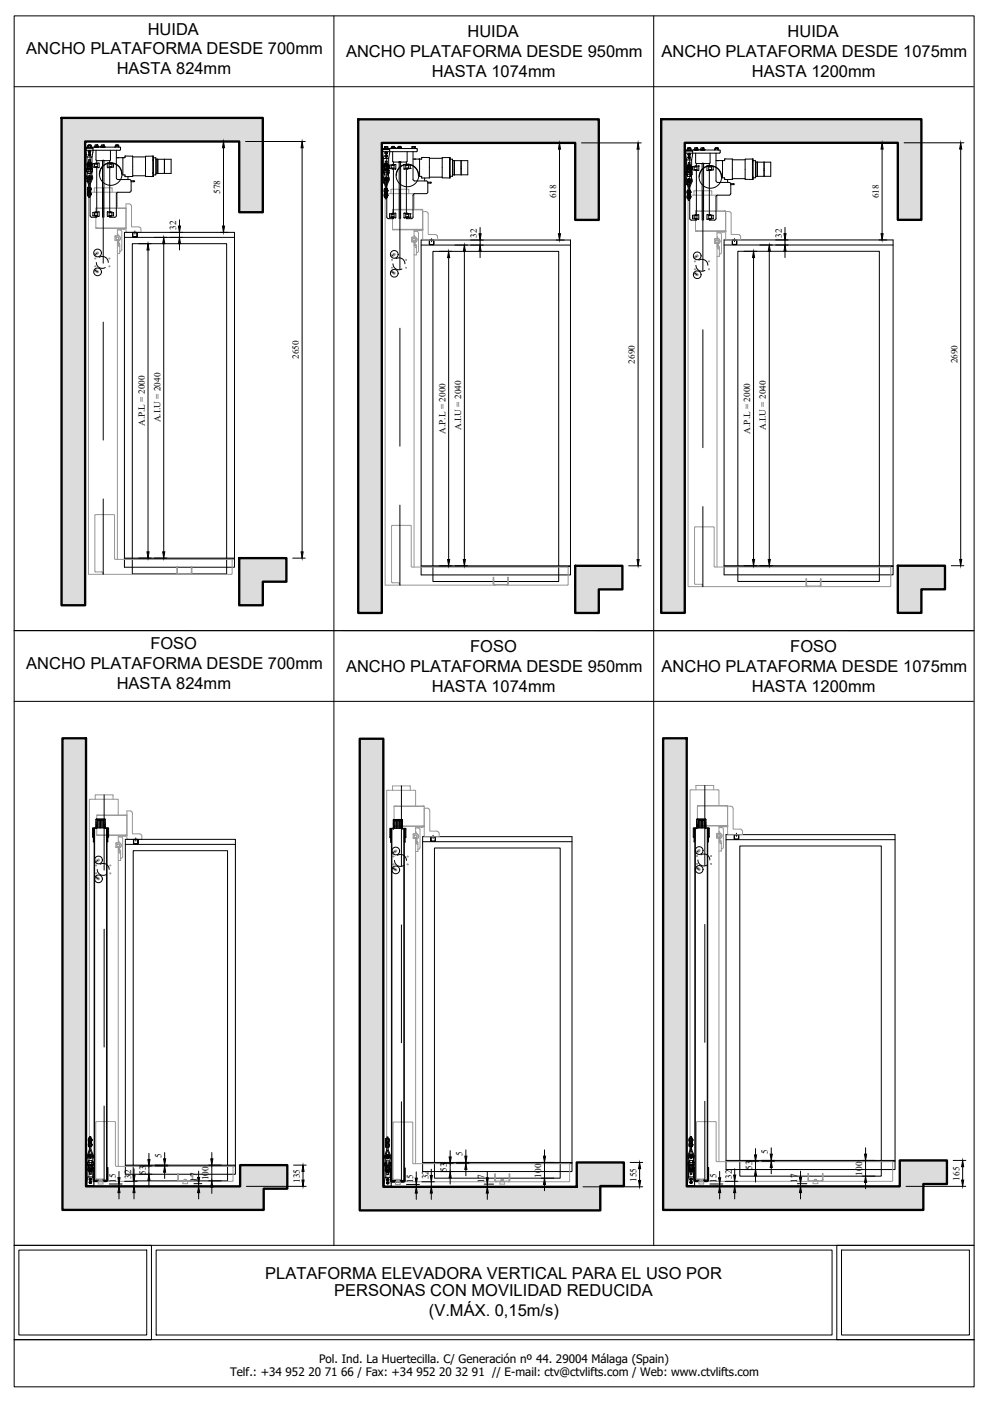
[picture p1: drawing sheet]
<svg xmlns="http://www.w3.org/2000/svg" width="210mm" height="297mm" viewBox="0 0 210 297" stroke-linecap="round" stroke-linejoin="round" font-family="sans-serif">
<defs><g id="words">
<g font-size="3.5">
<text x="5.6" y="11.5">ANCHO PLATAFORMA DESDE 700mm</text>
<text x="31.3" y="7.3">HUIDA</text>
<text x="99.1" y="7.9">HUIDA</text>
<text x="167" y="7.9">HUIDA</text>
<text x="24.7" y="15.8">HASTA 824mm</text>
<text x="73.4" y="12.1">ANCHO PLATAFORMA DESDE 950mm</text>
<text x="91.6" y="16.3">HASTA 1074mm</text>
<text x="140.3" y="12.1">ANCHO PLATAFORMA DESDE 1075mm</text>
<text x="159.4" y="16.3">HASTA 1200mm</text>
<text x="31.9" y="137.7">FOSO</text>
<text x="5.6" y="141.9">ANCHO PLATAFORMA DESDE 700mm</text>
<text x="73.4" y="142.5">ANCHO PLATAFORMA DESDE 950mm</text>
<text x="99.7" y="138.3">FOSO</text>
<text x="140.3" y="142.5">ANCHO PLATAFORMA DESDE 1075mm</text>
<text x="167.6" y="138.3">FOSO</text>
<text x="24.7" y="146.1">HASTA 824mm</text>
<text x="91.6" y="146.7">HASTA 1074mm</text>
<text x="159.4" y="146.7">HASTA 1200mm</text>
<text x="56.2" y="271.3">PLATAFORMA ELEVADORA VERTICAL PARA EL USO POR</text>
<text x="70.9" y="274.9">PERSONAS CON MOVILIDAD REDUCIDA</text>
<text x="90.9" y="279.1">(V.MÁX. 0,15m/s)</text>
</g>
<g font-size="2.5">
<text x="48.8" y="291.7">Telf.: +34 952 20 71 66 / Fax: +34 952 20 32 91 // E-mail: ctv@ctvlifts.com / Web: www.ctvlifts.com</text>
<text x="67.7" y="289">Pol. Ind. La Huertecilla. C/ Generación nº 44. 29004 Málaga (Spain)</text>
</g>
<g font-size="2">
<text x="46.7" y="41.1" transform="rotate(-90 46.7 41.1)">578</text>
<text x="117.9" y="42.1" transform="rotate(-90 117.9 42.1)">618</text>
<text x="186.3" y="42" transform="rotate(-90 186.3 42)">618</text>
<text x="37.3" y="48.8" transform="rotate(-90 37.3 48.8)">32</text>
<text x="101.1" y="50.4" transform="rotate(-90 101.1 50.4)">32</text>
<text x="165.7" y="50.4" transform="rotate(-90 165.7 50.4)">32</text>
<text x="63.4" y="76.1" transform="rotate(-90 63.4 76.1)">2650</text>
<text x="134.6" y="77.1" transform="rotate(-90 134.6 77.1)">2690</text>
<text x="203" y="77.1" transform="rotate(-90 203 77.1)">2690</text>
<text x="34" y="89.6" transform="rotate(-90 34 89.6)">A.I.U = 2040</text>
<text x="30.7" y="90.3" transform="rotate(-90 30.7 90.3)">A.P.L = 2000</text>
<text x="94.4" y="92" transform="rotate(-90 94.4 92)">A.P.L = 2000</text>
<text x="97.8" y="91.2" transform="rotate(-90 97.8 91.2)">A.I.U = 2040</text>
<text x="159.1" y="91.9" transform="rotate(-90 159.1 91.9)">A.P.L = 2000</text>
<text x="162.4" y="91.2" transform="rotate(-90 162.4 91.2)">A.I.U = 2040</text>
<text x="34.2" y="245.6" transform="rotate(-90 34.2 245.6)">5</text>
<text x="98.1" y="245" transform="rotate(-90 98.1 245)">5</text>
<text x="162.8" y="244.6" transform="rotate(-90 162.8 244.6)">5</text>
<text x="24.5" y="250.8" transform="rotate(-90 24.5 250.8)">15</text>
<text x="27.8" y="250" transform="rotate(-90 27.8 250)">32</text>
<text x="30.9" y="249" transform="rotate(-90 30.9 249)">53</text>
<text x="41.8" y="250.6" transform="rotate(-90 41.8 250.6)">17</text>
<text x="44.2" y="250.2" transform="rotate(-90 44.2 250.2)">100</text>
<text x="63.6" y="250.8" transform="rotate(-90 63.6 250.8)">135</text>
<text x="87.6" y="250.9" transform="rotate(-90 87.6 250.9)">15</text>
<text x="90.8" y="250.1" transform="rotate(-90 90.8 250.1)">32</text>
<text x="94.8" y="248.5" transform="rotate(-90 94.8 248.5)">53</text>
<text x="102.6" y="250.9" transform="rotate(-90 102.6 250.9)">17</text>
<text x="114.8" y="249.7" transform="rotate(-90 114.8 249.7)">100</text>
<text x="134.9" y="250.6" transform="rotate(-90 134.9 250.6)">155</text>
<text x="151.9" y="250.8" transform="rotate(-90 151.9 250.8)">15</text>
<text x="155.2" y="250" transform="rotate(-90 155.2 250)">32</text>
<text x="159.5" y="248" transform="rotate(-90 159.5 248)">53</text>
<text x="169" y="250.8" transform="rotate(-90 169 250.8)">17</text>
<text x="182.8" y="249.3" transform="rotate(-90 182.8 249.3)">100</text>
<text x="203.4" y="250.3" transform="rotate(-90 203.4 250.3)">165</text>
</g>
</g></defs>
<!-- layer: SOMBREADO -->
<g fill="#dcdcdc" stroke="#dcdcdc" stroke-width=".21">
<path d="M13 25l42.7 5v-5zM13 25l42.7 5h-42.7z"/>
<path d="M50.7 30l5 15v-15zM50.7 30l5 15h-5z"/>
<path d="M50.7 118.3l10 5v-5zM50.7 118.3l10 5h-10z"/>
<path d="M50.7 123.3l5 5v-5zM50.7 123.3l5 5h-5z"/>
<path d="M13 30l5 98.3v-98.3zM13 30l5 98.3h-5z"/>
<path d="M76 25.3l51 5v-5zM76 25.3l51 5h-51z"/>
<path d="M122 30.3l5 16.3v-16.3zM122 30.3l5 16.3h-5z"/>
<path d="M122 120l10 5v-5zM122 120l10 5h-10z"/>
<path d="M122 125l5 5v-5zM122 125l5 5h-5z"/>
<path d="M76 30.3l5 99.7v-99.7zM76 30.3l5 99.7h-5z"/>
<path d="M140.2 25.3l55.2 5v-5zM140.2 25.3l55.2 5h-55.2z"/>
<path d="M190.4 30.3l5 16.3v-16.3zM190.4 30.3l5 16.3h-5z"/>
<path d="M190.4 119.9l10 5v-5zM190.4 119.9l10 5h-10z"/>
<path d="M190.4 124.9l5 5v-5zM190.4 124.9l5 5h-5z"/>
<path d="M140.2 30.3l5 99.6v-99.6zM140.2 30.3l5 99.6h-5z"/>
<path d="M50.9 247l10 4.5v-4.5zM50.9 247l10 4.5h-10z"/>
<path d="M13.2 156.5l5 95v-95zM13.2 156.5l5 95h-5z"/>
<path d="M13.2 251.5l47.7 .5v-.5zM13.2 251.5l47.7 .5h-47.7z"/>
<path d="M13.2 252l42.7 4.5v-4.5zM13.2 252l42.7 4.5h-42.7z"/>
<path d="M122.3 246.5l10 5v-5zM122.3 246.5l10 5h-10z"/>
<path d="M122.3 251.5l5 .1v-.1zM122.3 251.5l5 .1h-5z"/>
<path d="M76.3 156.6l5 95v-95zM76.3 156.6l5 95h-5z"/>
<path d="M76.3 251.6l51 5v-5zM76.3 251.6l51 5h-51z"/>
<path d="M190.8 246l10 5v-5zM190.8 246l10 5h-10z"/>
<path d="M190.8 251l5 .5v-.5zM190.8 251l5 .5h-5z"/>
<path d="M140.6 156.5l5 95v-95zM140.6 156.5l5 95h-5z"/>
<path d="M140.6 251.5l55.2 5v-5zM140.6 251.5l55.2 5h-55.2z"/>
</g>
<!-- layer: MUROS -->
<path d="M13 25h42.7v20h-5v-15h-32.7v98.3h-5zM76 25.3h51v21.3h-5v-16.3h-41v99.7h-5zM140.2 25.3h55.2v21.3h-5v-16.3h-45.2v99.6h-5zM50.7 118.3h10v5h-5v5h-5zM122 120h10v5h-5v5h-5zM190.4 119.9h10v5h-5v5h-5zM13.2 156.5h5v95h32.7v-4.5h10v5h-5v4.5h-42.7zM76.3 156.6h5v95h41v-5.1h10v5h-5v5.1h-51zM140.6 156.5h5v95h45.2v-5.5h10v5h-5v5.5h-55.2z" fill="none" stroke="#000" stroke-width=".5"/>
<!-- layer: CHASIS -->
<g fill="none" stroke="#989898" stroke-width=".21">
<path d="M20 40.8v-1h3.8v1M20 53.9l.6-.4a.2 .2 0 0 1 .3 0 .2 .2 0 0 1-.1 .3l-.5 .3a.2 .2 0 0 1-.3 0 .2 .2 0 0 1 0-.2zM20 57.1h.3l.5 .4a.2 .2 0 0 1 .1 .2 .2 .2 0 0 1-.3 .1l-.6-.4zM20.3 44.2v4.1M24.4 50.9l.1 .1M24.4 50.1v.8M24.5 51h.4v67.6M24.5 50l-.1 .1M24.6 50l-.2 .2M24.6 50.3h.5v.5h-.5zM24.6 50.4v.3M24.7 50.3h.4"/>
<path d="M24.7 50.8h.4M24.8 51l.2 .1M24.8 48.4h.1M24.9 48.4h.1M24.9 51l.1 .3M24.9 49.9a.58 .58 0 0 1 .6 .5 .58 .58 0 0 1-.5 .7M24.9 44.1v-3.3h-6.1v81h3.1M24.9 48.4v1.6h-.4M24.9 49.6h.1v.3M24.9 51.5l.4 .1-.4 .1M24.9 51.7h.2l.1 .5M24.9 48.8h.8l.1 .3v3.8l-.1 .3-.3 .1"/>
<path d="M24.9 51.2h.1M25 51.1h.1M25 49.9a.66 .66 0 0 1 .5 .6 .66 .66 0 0 1-.4 .7M25 51.2l.1 .3M25.1 51.5h.1M25.1 51.5v.1M25.1 51.5h.2M25.1 48.4v.2l.2-.1M25.1 50.4v.3M25.2 52.2h.2v1.5h-.5M25.2 48.4v.2M25.3 51.5h.1"/>
<path d="M25.3 48.5l.2 .1 .2-.2 .1 .2 .2-.2 .1 .2M25.3 51.7l.1 .5M25.5 48.4v.2M25.8 48.4v.2M26.1 48.4v.2M26.2 48.5l-.1 .1M26.4 48.4v.2M26.5 48.4v.2l-.3-.1M26.7 43.2l.8 .1 .4 .3v4.5h1.6l.4 .3v.9h-2.9l-.2-.2zM26.7 44.1h-6.4l6.4 .1M26.7 48.3h-6.4l6.4 .1M82.9 41.1v-1h3.8v1"/>
<path d="M82.9 54.2l.6-.5a.2 .2 0 0 1 .3 .1 .2 .2 0 0 1-.1 .3l-.5 .3a.2 .2 0 0 1-.2 0 .2 .2 0 0 1-.1-.2zM83 57.4h.2l.5 .3a.2 .2 0 0 1 .1 .3 .2 .2 0 0 1-.3 .1l-.6-.4zM83.2 44.4l6.4 .1zM83.2 48.6l6.4 .1zM83.2 44.5v4.1M87.3 50.4v.9h.5v68.9M87.3 51.2l.1 .1M87.4 50.3l-.1 .1M87.5 50.3l-.2 .2M87.5 50.6h.5v.5h-.5zM87.5 50.6v.4M87.6 50.6h.4"/>
<path d="M87.6 51.1h.4M87.7 51.3l.2 .1M87.7 48.7h.1M87.8 48.7h.1M87.8 44.4v-3.3h-6.1v83h3.1M87.8 48.7v1.6l-.5 .1M87.8 49.9l.1 .3M87.8 51.8l.3 .1M87.8 52l.2 .1v.3l.3 .1v1.5h-.5M87.8 49.1h.8l.1 .3v3.8l-.1 .3-.3 .1M87.8 52h.3M87.8 51.3l.2 .3-.2-.1"/>
<path d="M87.8 50.2a.58 .58 0 0 1 .6 .5 .58 .58 0 0 1-.5 .7M87.9 51.4h.1M87.9 50.2a.66 .66 0 0 1 .5 .6 .66 .66 0 0 1-.4 .7M88 51.8h.1M88 51.6v.2M88 51.8h.2M88 51.8v.1M88 48.7v.2l.2-.1M88 50.6v.4M88.1 48.7v.2M88.1 51.9v.1M88.2 51.8v.1"/>
<path d="M88.2 48.8h.1M88.2 52l.1 .5M88.3 48.8h.2M88.4 48.7v.2M88.5 48.8h.2M88.7 48.8h.1M88.7 48.7v.2M88.8 48.8h.2M88.9 48.8l.1 .1M89 48.7v.2M89.1 48.8l-.1 .1M89.1 48.8h.1"/>
<path d="M89.3 48.7v.2M89.4 48.7v.2l-.2-.1M89.5 48.7h.1M89.6 44.9h.8l.4 .3v4.5l1.8 .1M89.6 44.5l.1 6.3 .2 .1h2.9v-.7M92.6 49.8l.2 .4M147.1 41.4v-1h3.8v1M147.2 57.8l.2-.1 .5 .4a.2 .2 0 0 1 .1 .2 .2 .2 0 0 1-.3 .1l-.5-.4zM147.2 54.4l.5-.3a.2 .2 0 0 1 .3 .1 .2 .2 0 0 1-.1 .2l-.4 .3a.2 .2 0 0 1-.3 0 .2 .2 0 0 1 0-.3zM147.5 44.7l6.4 .1zM147.5 48.9l6.4 .1zM147.5 44.8v4.1"/>
<path d="M151.5 51.5l.1 .1M151.5 50.7v.9h.5v68.6M151.6 50.6l-.1 .1M151.7 50.6l-.2 .2M151.8 50.9h.5v.5h-.5zM151.8 51v.3M151.8 50.9h.4M151.8 51.4h.4M151.9 51.6l.3 .1M152 49h.1M152 51.6l.2 .3M152 50.5a.58 .58 0 0 1 .6 .5 .58 .58 0 0 1-.4 .7"/>
<path d="M152 44.7v-3.3h-6.1v83h42.8l.2-.2v-3.8l-.2-.2h-37.1l-.2-.2v-8.2l-4-.1-.1 .2v11.8l.1 .2h1.5l.2 .5M152 49v1.6h-.4M152 50.2l.1 .4M152 52.1l.4 .1M152 52.4h.2v.3l.3 .1v1.5M152 51.9h.2M152 52.3h.4M152 49.4h.6M152.1 51.7h.1M152.1 50.5a.66 .66 0 0 1 .6 .6 .66 .66 0 0 1-.5 .7M152.2 51.9v.2M152.2 52.1h.1"/>
<path d="M152.2 52.2h.1M152.2 52.2h.2M152.3 49v.2l.2-.2 .1 .2 .2-.2 .1 .2 .2-.2 .2 .2M152.3 51v.3M152.4 49v.2M152.4 52.2v.1M152.4 52.2h.1M152.4 52.3l.1 .2M152.5 52.5v.3M152.5 53.9h.1M152.5 54.3l-.5 .1M152.6 49v.2"/>
<path d="M152.6 49.4l.4 .3v3.8l-.4 .4M152.7 49v.2M152.9 49v.2M153 49v.2M153.2 49v.2M153.5 49v.2M153.6 49v.2l-.2-.2-.1 .2M153.7 49h.1M153.8 49h.1M153.9 44.8v5.9l.2 .2h2.9v-.8l-.3-.4h-1.7v-4.5l-.3-.3-.8-.1M83.2 111.4h3.8M83.2 111.4l-.2 .2v11.8l.2 .2"/>
<path d="M87 111.4l.2 .2v8.5l.2 .1h32.9l.2 .2M21.9 121.8h15.8M21.9 121.8l-.2-.5h-1.4l-.2-.2v-11.8l.2-.2h3.9l.1 9.3 .2 .2h24.6l.1 .2v2.8l-.1 .2h-11.3M37.8 121.8l-.3-.3v-1.4h.1v1.4l.2 .1h2.7l.1-1.5h.1v1.4l-.3 .3M83.2 123.6h1.3l.2 .1M84.7 123.7v.2M84.7 123.9l.1 .2M104.6 123.8v-1.4h.1v1.4M104.6 123.8l.2 .3M104.7 123.8l.1 .1h2.7l.1-.1M104.8 124.1h.1M107.5 124.1h.1"/>
<path d="M107.6 123.8v-1.4h.2v1.4M107.8 123.8l-.3 .3M120.5 120.4v3.5M120.5 123.9l-.2 .2h-35.5M171.1 124.4h.1M171.2 124.4l-.3-.3v-1.4h.1v1.4l.2 .1h2.7v-1.5h.2v1.4l-.3 .3M173.8 124.4h.1M20.2 169.5v-1h3.8v1M20.5 172.9v4.1M24.6 179.6l.5 .1v67.6M24.7 178.7l-.1 .1M24.7 178.7l-.1 .9 .1 .1"/>
<path d="M24.8 178.7l-.2 .2M24.8 179h.5v.5h-.5zM24.8 179v.4M24.9 179h.3M24.9 179.5h.3M25 179.7l.2 .1M25 177.1h.1M25.1 177.1h.1M25.1 179.7l.1 .2M25.1 178.6a.58 .58 0 0 1 .6 .5 .58 .58 0 0 1-.5 .7M25.1 172.8v-3.3h-6.2v81h3.2M25.1 177.1v1.6h-.4"/>
<path d="M25.1 178.3l.1 .3M25.1 179.9h.1M25.1 177.5h.6M25.2 179.7h.1M25.2 178.6a.66 .66 0 0 1 .5 .6 .66 .66 0 0 1-.5 .7M25.2 179.9l.1 .1M25.3 180v.2M25.3 177.1v.2l.2-.2 .2 .2 .1-.2 .2 .2 .1-.2 .2 .2M25.3 179v.4M25.4 177.1v.2M25.7 177.1v.2M25.7 177.5l.3 .3v3.8l-.3 .4"/>
<path d="M26 177.1v.2M26.3 177.1v.2M26.6 177.1v.2M26.7 177.1v.2l-.3-.2-.1 .2M26.9 172.8h-6.4l6.4 .1M26.9 177h-6.4l6.4 .1M27.6 171.9l.3 .1 .2 .4v4.4h1.6l.3 .3 .1 .9h-2.9l-.3-.2v-5.9h.7M83.2 167.6v-1h3.8v1M83.5 170.9l6.4 .1zM83.5 175.1l6.4 .1zM83.5 171v4.1M87.6 177.7l.1 .1"/>
<path d="M87.6 176.9v.8M87.7 177.8h.4v68.9M87.7 176.8l-.1 .1M87.8 176.8l-.2 .2M87.8 177.1h.5v.5h-.5zM87.8 177.1v.4M87.9 177.1h.4M87.9 177.6h.4M88 175.2h.1M88.1 175.2h.1M88.1 177.8l.2 .2M88.1 176.7a.56 .56 0 0 1 .7 .6 .56 .56 0 0 1-.8 .5"/>
<path d="M88.1 170.9v-3.3h-6.1v83h3.2M88.1 175.2v1.6h-.4M88.1 176.4l.1 .3M88.1 178.3l.4 .1M88.1 178.5l.2 .1v.3l.3 .1v1.5h-.5M88.1 175.6h.8l.1 .3v3.8l-.1 .3-.3 .1M88.1 178h.1M88.2 177.8h.1M88.2 176.7a.66 .66 0 0 1 .6 .6 .66 .66 0 0 1-.5 .7M88.2 178l.1 .3M88.3 178.3v.1M88.3 178.3h.2"/>
<path d="M88.3 175.2v.2l.3-.2 .1 .2 .3-.1M88.3 177.1v.4M88.4 175.2v.2M88.5 178.4l-.4 .1M88.5 178.3v.1M88.5 178.5l.1 .5M88.7 175.2v.2M89 175.3v.1l.2-.2 .1 .2M89 175.2v.2M89.3 175.2v.2M89.6 175.2v.2M89.7 175.2v.2l-.2-.2-.2 .2"/>
<path d="M89.8 175.2h.1M89.9 171l.1 6.3 .2 .1h2.9v-.8l-.3-.3-1.7-.1v-4.5l-.3-.3h-.9M147.6 167.5v-1h3.7v1M147.9 170.8l6.4 .1zM147.9 175l6.4 .1zM147.9 170.9v4.1M151.9 177.6l.1 .1M152 177.7h.4v68.6M152.2 176.7l-.3 .2M152.2 177h.5v.5h-.5zM152.2 177.1v.3M152.2 177h.4"/>
<path d="M152.2 177.5h.4M152.4 175.1h.1M152.4 170.8v-3.3h-6.1v83h42.8l.2-.2v-3.8l-.2-.2h-37.1l-.2-.2M152.4 175.1v1.6h-.4l-.1 .9M152.4 176.3l.2 .3M152.4 178.2l.4 .1M152.4 177.9l.2 .1v.2M152.4 178.4l.2 .1 .1 .3 .2 .1v1.5h-.5M152.4 175.5h.8l.2 .3v3.8l-.2 .3-.3 .1M152.4 178.4h.4M152.4 177.7l.2 .3M152.4 176.6a.56 .56 0 0 1 .7 .6 .56 .56 0 0 1-.8 .5"/>
<path d="M152.6 177.8h.1M152.6 176.6a.66 .66 0 0 1 .5 .6 .66 .66 0 0 1-.5 .7M152.6 178.2h.2M152.6 178.2v.1M152.7 175.1v.2l.2-.2 .1 .2 .2-.2 .1 .2 .2-.2 .2 .2M152.7 177.1v.3M152.8 175.1v.2M152.8 178.3v.1M152.8 178.2v.1M152.8 178.4l.1 .5M153 175.1v.2M153.1 175.1v.2"/>
<path d="M153.3 175.1v.2M153.4 175.1v.2M153.6 175.1v.2M153.7 175.1v.2M153.9 175.1v.2M154 175.1v.2l-.2-.2-.1 .2M154.1 175.1h.1M154.2 175.1h.1M154.3 170.9l.8 .1 .3 .3v4.5h1.5M154.3 170.9v5.8M154.3 176.7l.2 .3M156.9 175.8l.5 .3v.9h-2.9"/>
<path d="M20.2 185.8h.2l.6 .4a.2 .2 0 0 1 .1 .2 .2 .2 0 0 1-.3 .1l-.6-.4zM20.2 182.5a.2 .2 0 0 0 0 .3 .2 .2 0 0 0 .3 0l.5-.3a.2 .2 0 0 0 .1-.3 .2 .2 0 0 0-.3 0l-.6 .3M25.1 180.2l.3 .1M25.1 180.4l.2 .1v.3l.3 .1v1.5M25.1 180.4h.3M25.2 180.2h.1M25.3 180.2v.1M25.3 180.2h.2M25.4 180.3v.1M25.5 180.2v.1M25.5 180.4l.1 .1M25.6 180.5v.4"/>
<path d="M25.6 182h.1M25.6 182.4h-.5M83.2 180.6l.6-.4a.2 .2 0 0 1 .3 .1 .2 .2 0 0 1-.1 .3l-.5 .3a.2 .2 0 0 1-.2 0 .2 .2 0 0 1-.1-.3zM83.3 183.9h.2l.5 .3a.2 .2 0 0 1 .1 .3 .2 .2 0 0 1-.3 .1l-.6-.4zM147.6 180.6l.6-.4a.2 .2 0 0 1 .2 0 .2 .2 0 0 1-.1 .3l-.4 .3a.2 .2 0 0 1-.3 0 .2 .2 0 0 1 0-.2zM147.6 183.8h.2l.5 .4a.2 .2 0 0 1 .1 .2 .2 .2 0 0 1-.2 .1l-.6-.4zM20.8 250.5h1v.5h-1zM21.1 250.3l-.1 .1M21.1 250.1v.2M21.1 250.1h.1M21.2 250.3l.1-.2 .2 .2M21.2 250.1h.3"/>
<path d="M21.2 250.3h.1M21.5 250.3h.1M21.6 250.3h.1M21.6 250.1v.2M21.6 250.3l-.6 .1M22.1 250.5h15.8M22.1 250.5l-.2-.5h-1.4l-.2-.2v-11.8l.2-.2h3.9l.1 9.3 .1 .2h24.6l.2 .2v2.8l-.2 .2h-11.2l-.3-.3v-1.4h.1v1.4l.2 .1h2.7l.1-1.5h.1v1.4l-.3 .3M38.8 250.5v.5h1v-.5M39 250.3h.1M39 250.1v.2M39.2 250.3l.1-.2 .1 .2M39.2 250.1h.2"/>
<path d="M39.5 250.1l.1 .2M83.5 250.1h1.3M83.9 250.6h1v.5h-1zM84.1 250.4l.5 .1M84.1 250.4h.1M84.1 250.2v.2M84.1 250.2h.1M84.2 250.4l.2-.2 .1 .2M84.2 250.2h.3M84.2 250.4h.1M84.5 250.4h.1M84.6 250.2v.2"/>
<path d="M84.6 250.2h.1M84.6 250.4v.1M84.8 250.1l.4 .5M85.2 250.6h35.4M105.1 250.6h.1M105.2 250.6l-.3-.3v-1.4h.1v1.4l.2 .1h2.7v-1.5h.2v1.4l-.3 .3M106 250.6v.5h1v-.5M106.2 250.4h.1M106.3 250.2h.1M106.3 250.2h-.1M106.3 250.2l-.1 .2M106.4 250.4l.1-.2 .1 .2"/>
<path d="M106.4 250.2h.2M106.7 250.2v.2M106.7 250.4h.1M106.8 250.4h.1M107.8 250.6h.1M120.6 246.7h-32.9l-.2-.1v-8.7h-4l-.2 .2v11.8l.2 .2M120.6 246.7l.2 .2v3.5l-.2 .2M148.2 250.5h1v.5h-1zM148.4 250.4h.1M148.4 250.3v.1M148.4 250.1v.2M148.6 250.3l.1-.2 .1 .3"/>
<path d="M148.6 250.1h.2M148.6 250.3v.1M148.9 250.3v.1M148.9 250.1v.2M148.9 250.4h-.5M151.8 246.1v-8.3h-4.1v12l.1 .2h1.4l.3 .5M171.5 250.5h.1M172.4 250.5v.5h1v-.5M172.7 250.1h.1M172.7 250.1h-.1M172.7 250.1l-.1 .2M172.8 250.3l.1-.2 .1 .2"/>
<path d="M172.8 250.1h.2M173.1 250.1l.1 .2M173.2 250.3h.1M174.3 250.5h.1M174.4 250.2v-1.4h.1v1.4l-.3 .3M174.4 250.2l-.2 .1h-2.7l-.1-1.5h-.1v1.4l.3 .3"/>
<circle cx="20.2" cy="54.8" r=".11"/>
<circle cx="20.2" cy="56.5" r=".11"/>
<circle cx="23.2" cy="54.8" r=".11"/>
<circle cx="23.2" cy="56.5" r=".11"/>
<circle cx="83.1" cy="56.8" r=".11"/>
<circle cx="83.1" cy="55.1" r=".11"/>
<circle cx="86.1" cy="56.8" r=".11"/>
<circle cx="86.1" cy="55.1" r=".11"/>
<circle cx="147.3" cy="55.4" r=".11"/>
<circle cx="147.3" cy="57.1" r=".11"/>
<circle cx="150.3" cy="55.4" r=".11"/>
<circle cx="150.3" cy="57.1" r=".11"/>
<circle cx="20.4" cy="185.2" r=".11"/>
<circle cx="20.4" cy="183.5" r=".11"/>
<circle cx="23.4" cy="185.2" r=".11"/>
<circle cx="23.4" cy="183.5" r=".11"/>
<circle cx="83.4" cy="181.6" r=".11"/>
<circle cx="83.4" cy="183.3" r=".11"/>
<circle cx="86.4" cy="181.6" r=".11"/>
<circle cx="86.4" cy="183.3" r=".11"/>
<circle cx="147.7" cy="181.5" r=".11"/>
<circle cx="147.7" cy="183.2" r=".11"/>
<circle cx="150.7" cy="181.5" r=".11"/>
<circle cx="150.7" cy="183.2" r=".11"/>
</g>
<!-- layer: CABINA -->
<g fill="none" stroke="#000" stroke-width=".21">
<path d="M26.4 49.3h23.3v71h-23.3zM26.4 50.3h23.3M28.1 51.7h20v70h-20zM28.2 49.3h.2l-.2 .1v.8h.8v-.8l-.2-.1h.3v.9h-1zM28.6 49v.6M89.3 50.9h31.7v71h-31.7zM89.3 52h31.7M91 50.9h.3l-.2 .1v.8h.8v-.8l-.2-.1h.3v1h-.9zM91.5 50.6v.7M91.8 53.3h26.7v70h-26.7zM153.5 50.9h35.9v71h-35.9zM153.5 51.9h35.9"/>
<path d="M155.3 50.9h.3l-.3 .1 .1 .8h.8v-.8l-.3-.1h.3v.9h-.9zM155.7 50.6v.6M156.4 53.3h30v70h-30zM26.4 118.5h23.3M26.4 118.3h23.3M89.3 120h31.7M153.5 119.9h35.9M89.3 120.1h31.7M153.5 120.1h35.9M26.6 178h23.3v71h-23.3zM26.6 179h23.3M28.3 178h.3l-.2 .1v.8h.8v-.8l-.2-.1h.3l-.1 .9h-.9z"/>
<path d="M28.8 177.7v.6M89.6 177.4h31.7v71h-31.7zM89.6 178.5h31.7M91.4 177.4h.3l-.3 .1v.8h.8l.1-.8-.3-.1h.3v1h-.9zM91.8 177.1v.7M92.1 179.8h26.7v70h-26.7zM153.9 177h35.9v71h-35.9zM153.9 178h35.9M155.7 177h.3l-.3 .1v.8h.8l.1-.8-.3-.1h.3v.9h-.9zM156.2 176.7v.6M156.9 179.4h30v70h-30zM28.2 180.4h20v70h-20z"/>
<path d="M26.6 247.2h23.3M26.6 247h23.3M89.6 246.6h31.7M89.6 246.5h31.7M153.9 246.2h35.9M153.9 246h35.9"/>
</g>
<!-- layer: CHASIS -->
<g fill="none" stroke="#000" stroke-width=".21">
<path d="M21.9 39.8v16M84.8 40.1v17M149 40.4v17M21.9 68.3v25M84.8 69.6v25M149 69.9v25M21.9 105.8v16M84.8 107.1v17M149 107.4v17M22.1 168.5v16M85.1 166.6v17M149.4 166.5v17"/>
<path d="M22.1 197v25M85.1 196.1v25M149.4 196v25M22.1 234.5v16M85.1 233.6v17M149.4 233.5v17"/>
</g>
<!-- layer: EJES -->
<path d="M20.2 57.3l.5 .3M20.7 53.6l-.5 .4M83.1 57.6l.5 .3M83.6 53.9l-.5 .4M147.3 57.9l.5 .3M147.8 54.2l-.5 .4M20.4 186l.5 .3M20.9 182.3l-.5 .4M83.4 184.1l.5 .3M83.9 180.4l-.5 .4M147.7 184l.5 .3M148.2 180.3l-.5 .4" fill="none" stroke="#000" stroke-width=".21"/>
<!-- layer: LIMITADOR LM12CD -->
<g fill="none" stroke="#000" stroke-width=".21">
<path d="M20.4 55.6a1.26 1.26 0 0 0 1.9 1.1M21.1 54.5a1.26 1.26 0 0 1 1.8 1.1M83.3 55.9a1.26 1.26 0 0 0 1.9 1.1M84 54.8a1.27 1.27 0 0 1 1.9 1.1M147.6 56.3a1.26 1.26 0 0 0 1.9 1M148.2 55.2a1.26 1.26 0 0 1 1.9 1M20.6 184.3a1.27 1.27 0 0 0 1.9 1.1M21.2 183.2a1.26 1.26 0 0 1 1.9 1.1M83.6 182.4a1.26 1.26 0 0 0 1.9 1.1M84.3 181.3a1.26 1.26 0 0 1 1.9 1.1M148 182.3a1.26 1.26 0 0 0 1.9 1.1M148.6 181.2a1.27 1.27 0 0 1 1.9 1.1"/>
<circle cx="20.7" cy="57.6" r=".82"/>
<circle cx="20.7" cy="53.6" r=".82"/>
<circle cx="83.6" cy="57.9" r=".82"/>
<circle cx="83.6" cy="53.9" r=".82"/>
<circle cx="147.8" cy="58.2" r=".82"/>
<circle cx="147.8" cy="54.2" r=".82"/>
<circle cx="20.9" cy="186.3" r=".82"/>
<circle cx="20.9" cy="182.3" r=".82"/>
<circle cx="83.9" cy="180.4" r=".82"/>
<circle cx="83.9" cy="184.4" r=".82"/>
<circle cx="148.2" cy="184.3" r=".82"/>
<circle cx="148.2" cy="180.3" r=".82"/>
</g>
<!-- layer: BANCADA -->
<g fill="none" stroke="#000" stroke-width=".21">
<path d="M18.2 31.2h7.4v.5l-.2 .2h-7l-.2-.2zM18.6 31.1v.1M18.6 30.8v.3M18.6 30.8h.2M18.6 31.1h.1M18.8 30.8h.1M18.8 30.8h.4M18.8 30.8v.3M19.1 38.3h-.7v.2h.7M19.1 31.9v13.8l.3 .4h1.1M19.1 30.8v.3M19.1 31.1h.1"/>
<path d="M19.1 30.8h-.3M19.2 30.8h.1M19.2 30.8h-.1M19.3 30.8h-.7M19.3 30.8h.1M19.3 30.8l.1 .4M19.7 34.7h.1M19.7 35.4h.1M20 31.2h.1M20 34.8v.5M20 35.3h.1M20.1 31.1h.1z"/>
<path d="M20.1 31.1h.1M20.1 35.3l.3 .1M20.1 31.1l-.1 .1M20.1 34.8h-.1M20.1 31.1v.1M20.2 31l-.1 .1M20.2 31.1h.1M20.2 31.1h.2M20.2 31.1h-.1M20.4 31.9v2l.1 .2 2.9-.1v-2.1M20.4 31.1h-.1M20.4 31.1v.1"/>
<path d="M20.4 31.1l-.1 .1M20.4 31.1l.1 .1M20.4 34.7l-.3 .1M20.4 31.1h-.2M20.4 35.4h.1M20.4 34.7h.1M20.4 34.6l-.7 .1v.7l.7 .1M20.4 35.4v.1M20.4 34.6h.6M20.4 31.1h.1M20.4 34.6v.1M20.4 35.4h.3"/>
<path d="M20.4 31.2h.1M20.4 31v.1h.1M20.4 31h.1M20.5 30.8l.3-.1zM20.5 30.8v.2M20.5 30.7v.1M20.5 30.7l-.3 .1v.3M20.5 31.1h.1M20.5 31.1h-.1M20.5 31v.1M20.5 31.2h.2M20.5 31.2h-.1"/>
<path d="M20.5 31.2l.3-.1-.1 .1M20.6 34.7h.1M20.6 34.7v.7M20.7 34.7h-.3M20.8 30.7l.1 .4M20.8 31h.1l-.1 .1M20.9 31.1v.1M20.9 31.1h.1M21 35.5h-.6M21 34.6h.1M21 34.6v.9M21.3 31h.1"/>
<path d="M21.3 31.1h.1M21.3 31.1h.2M21.3 31l.2 .1M21.3 31h.2M21.4 31.1v.1M21.4 31.1h.1M21.5 31.1h.1M21.5 31.1h-.1M21.5 31.1h.2M21.5 31v.1M21.7 31.1h.1M21.7 31.1v.1"/>
<path d="M21.7 31.1l.2 .1M21.7 31.1l-.1 .1M21.7 31.2h.1M21.8 31.1h.1M21.8 31h.1M21.8 31l-.1 .1h.1M21.8 31v-.2l-.3-.1v.3M21.8 30.7l.3 .1zM21.8 34.1v-.2l.1 .2M21.9 31.1h-.1M21.9 31.1h.1M21.9 31.2h.1"/>
<path d="M21.9 31.2h.3M21.9 31.1l-.2 .1M22.1 31.1h.1M22.1 30.8v.3M22.2 31.2h.1M22.2 31.2h-.2M22.2 31h.1M22.2 31h-.1M22.2 31.1h-.1M22.2 31.1h.1M22.2 31.1v.1M22.2 31.1l.1 .1"/>
<path d="M22.8 35.5h.6M22.8 34.6v.9M22.8 35.5h.1M23.1 34.7h.3M23.2 35.4h-.1M23.2 34.8l-.1 .6M23.4 35.4h.1M23.4 35.4h-.3M23.4 34.7h.1M23.4 35.5h.1M23.4 34.6h.1M23.4 34.6h-.6"/>
<path d="M23.4 34.6l.7 .1M23.4 34.7l.3 .1v.5l-.3 .1M23.4 34.6v.1M23.4 35.4v.1M24.1 35.4h.1M24.1 35.4l-.7 .1M24.1 34.7v.7M24.1 34.7h.1M24.4 31.1v.1M24.5 31.1h-.1M24.5 30.8h.6M24.5 30.8v.3"/>
<path d="M24.5 30.8h.1M24.6 30.8h.1M24.6 30.8h.4M24.6 30.8v.3M24.6 31.1h.1M24.7 31.9v5.8M24.7 37.7l.3 .4h2.5l.3 .3v2l-.2 .3-2.6 .1-.3 .3M24.8 33.4h.1M25 30.8v.3M25 31.1h.1M25 30.8h-.4M25 30.8h.1"/>
<path d="M25 33.4h.1M25.1 30.8v.3M25.1 30.8h-.1M25.2 31.1h.1M25.2 31.1v.1M27.8 38.3h.7v.2h-.7M81.1 32l.2 .2h7l.2-.2v-.5h-7.4v.5M81.5 31.1v.4M81.7 31.1v.3M81.7 31.1h.4M81.7 31.1h-.2M82 38.6h-.7v.2h.7"/>
<path d="M82 32.2v13.8l.3 .4h1.1M82 31.1h-.3M82.1 31.1v.3M82.1 31.1h-.1M82.1 31.1h.1M82.2 31.1h-.7M82.2 31.1h.1M82.2 31.1v.3M82.2 31.4h.1M82.3 31.4v.1M82.6 35h.1M82.6 35.7l.7 .1"/>
<path d="M82.6 35.7h.1M82.9 31.4h.2zM83 31.4h.1M83.1 31.3l-.1 .1M83.1 31.4h.1M83.1 31.4h.2M83.1 31.4h-.1M83.3 32.2v2l.1 .2 2.9-.1v-2.1M83.3 31.4h-.1M83.3 31.4h.1M83.3 31.4v.1M83.3 31.4l-.1 .1"/>
<path d="M83.3 35.7h.1M83.3 35h.1M83.3 35.7v.1M83.3 34.9h.6M83.3 34.9l-.7 .1v.7M83.3 35l-.4 .1v.5l.4 .1M83.3 34.9v.1M83.3 31.4h-.2M83.3 35.7h.3M83.3 35.8h.1M83.3 31.5h.1M83.3 31.3h.1"/>
<path d="M83.3 31.3v.1M83.4 31.1l.3-.1zM83.4 31.1l-.1 .2M83.4 31v.1M83.4 31l-.3 .1v.3M83.4 31.4h.1M83.4 31.4h-.1M83.4 31.3v.1M83.4 31.5h-.1M83.5 35.1v.5M83.6 35h-.3M83.7 31v.4"/>
<path d="M83.7 31.3h.1l-.1 .1M83.7 31.4h.1M83.7 31.4l-.3 .1M83.8 31.4v.1M83.8 31.4h.1M83.9 35.8h-.6M83.9 34.9h.1M83.9 34.9v.9M84.2 31.4h.1M84.2 31.3l.2 .1M84.2 31.3h.1M84.2 31.4h.2"/>
<path d="M84.2 31.3h.2M84.3 31.4v.1M84.3 31.4h.1M84.4 31.4h.2M84.4 31.4h-.1M84.4 31.4h.1M84.4 31.3v.1M84.5 31.4h-.1M84.6 31.4l.1 .1M84.6 31.4h.2M84.6 31.4l-.1 .1M84.7 31.5h.1"/>
<path d="M84.7 31.4h.1M84.7 31.3v.1M84.7 31.3h.1M84.7 31.3v-.2l-.3-.1v.3M84.7 31l.3 .1zM84.7 34.4v-.2l.1 .2M84.8 31.4h-.1M84.8 31.4h.1M84.8 31.3v.1M84.8 31.5h.3M84.8 31.4l-.2 .1M85 31.1l.1 .3"/>
<path d="M85.1 31.3h-.1M85.1 31.3h.1M85.1 31.3v.1M85.1 31.3l-.1 .1M85.1 31.4v.1M85.1 31.4h.1M85.7 35.8h.1M85.7 35.8h.6M85.7 34.9h.6M85.7 34.9v.9M85.7 34.9h.1M86 35h.3"/>
<path d="M86.1 35.1v.5M86.3 35.7h.1M86.3 35.7h-.3M86.3 35h.1M86.3 34.9h.1M86.3 35.8h.1M86.3 34.9v.1M86.3 35.7v.1M86.3 34.9l.7 .1M86.3 35l.3 .1v.5l-.3 .1M87 35.7h.1M87 35h.1"/>
<path d="M87 35v.7M87 35.7l-.7 .1M87.4 31.1l-.1 .4M87.5 31.1v.3M87.5 31.1h.4M87.5 31.1h-.1M87.6 32.2v6l.3 .2h2.6l.2 .3v2l-.3 .4h-2.5l-.3 .1-.1 5-.3 .2h-1M87.7 33.7h.1M87.9 31.1h-.4M87.9 31.1v.3M87.9 33.7h.1M88 31.1h-.1"/>
<path d="M88 31.1h.1M88 31.1h-.6M88.1 31.1v.3M88.1 31.4h.1M88.1 31.4v.1M90.7 38.6h.7v.2h-.7M145.4 32.3l.1 .2h7M145.4 32.3v-.5h7.3v.5M145.7 31.7v.1M145.8 31.5l-.1 .2M145.8 31.5h.7M145.9 31.4h.1"/>
<path d="M145.9 31.4h.4M145.9 31.4h-.1M145.9 31.5v.2M146.2 38.9h-.7v.2h.7M146.2 32.5v13.8l.4 .4M146.3 31.5v.2M146.3 31.4h-.4M146.3 31.4h.1M146.5 31.5v.3M146.5 31.4h-.2M146.8 36l.7 .2M146.8 35.3h.1"/>
<path d="M146.8 35.3v.7M146.9 36h-.1M147.2 31.8h.1M147.2 35.5v.4M147.2 35.9l.3 .1M147.2 31.7h.1M147.2 31.6l.1 .1M147.2 31.6v.2M147.3 31.7h.1M147.4 31.7h.1M147.4 31.7l-.2 .1M147.4 31.7h-.2"/>
<path d="M147.4 31.4h.2M147.4 31.4l-.1 .3M147.5 31.8h.1M147.5 32.5v2l.2 .2 2.8-.1 .1-2.1M147.5 31.8h.2M147.5 35.4l-.3 .1M147.5 36h.1M147.5 31.7h-.1M147.5 35.3h.1M147.5 35.2v.1M147.5 36v.1M147.5 35.2h.6"/>
<path d="M147.5 36h.3M147.5 35.2l-.6 .2M147.5 35.3v.1M147.5 35.2h.1M147.5 36.1v.1M147.5 35.4h.1M147.5 31.7h.1M147.6 31.7h.1M147.6 31.6v.2M147.6 31.6h.1M147.6 31.6v.1M147.6 31.4h.3z"/>
<path d="M147.6 31.4v.2M147.6 31.4h.1M147.6 31.7v.1M147.7 31.8h-.2M147.7 31.8h.2zM147.7 31.7h-.1M147.7 35.4v.6M147.8 35.3l-.3 .1M147.9 31.4v.3M147.9 31.6l.1 .1M148 31.7l.1 .1M148 31.7v.1"/>
<path d="M148 31.7h.1M148.1 36.1l-.6 .1M148.1 35.2h.1M148.1 35.2v1M148.5 31.7h.1M148.5 31.7h.2M148.5 31.6h.1M148.5 31.6l.2 .1M148.5 31.8h.1M148.6 31.7h.2M148.6 31.7h.3M148.6 31.7l-.1 .1"/>
<path d="M148.6 31.7h.1M148.7 31.7h.1M148.8 31.7v.1M148.8 31.7l.1 .1M148.8 31.7l.2 .1M148.9 31.7h-.1M148.9 31.8h.1M148.9 31.7h.1M148.9 31.6h.1M148.9 31.6v.2M148.9 31.6l.1 .1M148.9 31.6v-.2l-.2-.1-.1 .3"/>
<path d="M149 31.4h.3zM149 34.7v-.1l.1 .1M149 31.7h.1M149 31.7h-.1M149 31.7l-.1 .1M149 31.8h.2M149 31.8h.3M149 31.8h-.1M149.2 31.7h.1M149.3 31.4l-.1 .4M149.3 31.8h-.1M149.3 31.7h.1"/>
<path d="M149.3 31.6h-.1M149.3 31.7h-.1M149.3 31.6v.1M149.3 31.7v.1M149.4 31.8h.1M149.4 31.8h-.1M149.9 36.2h.6M149.9 35.2h.1M149.9 35.2h.6M149.9 35.2v1M149.9 36.1v.1M150.2 35.3l.3 .1"/>
<path d="M150.3 35.4v.6M150.5 36h.1M150.5 35.3h.1M150.5 36.1h.1M150.5 36h-.3M150.5 35.2h.1M150.5 35.2l.7 .2M150.5 35.2v.1M150.5 36v.1M150.5 35.4h.1M150.5 36.1v.1M150.5 35.3v.1"/>
<path d="M150.5 35.4l.4 .1M150.9 35.5v.4M150.9 35.9l-.4 .1M151.2 36h.1M151.2 35.3h.1M151.2 36l-.7 .2M151.2 35.3v.7M151.6 31.5l-.1 .3M151.6 31.5h.7M151.7 31.4h.1M151.7 31.4h.4M151.8 31.5v.2"/>
<path d="M151.8 31.4h-.2M151.8 32.5l.1 6 .2 .2h2.7l.1 .3v2l-.3 .4h-2.5l-.2 .1-.1 4.8-.3 .4M151.9 31.4h-.1M151.9 31.4h.2M152 34h.1M152.1 31.5v.2M152.1 31.4h.1M152.2 34h.1M152.3 31.5v.3M152.3 31.4h-.2M152.7 32.3l-.2 .2M154.9 38.9h.8v.2h-.8"/>
<path d="M19.7 45v.1M19.7 45.7h.1M20 45.2v.4M20 45.6l.1 .1M20.1 45.7h.3M20.1 45.1l-.1 .1M20.4 45.7h.1M20.4 45h.1M20.4 44.9l-.7 .1v.7l.7 .2M20.4 45.7v.2M20.4 44.9h.6M20.4 45v.1"/>
<path d="M20.4 44.9v.1M20.4 45.7h.3M20.4 45.1h.1M20.6 45.7h.1M20.6 45.1h.1M20.6 45.1v.6M20.7 45l-.6 .1M21 45.8l-.6 .1M21 44.9h.1M21 44.9v1M22.8 45.9h.6M22.8 44.9v1"/>
<path d="M22.8 45.8v.1M23.1 45l.6 .2v.4l-.3 .1M23.2 45.1v.6M23.4 45.7h.1M23.4 45.7h-.3M23.4 45.1h.1M23.4 45.8v.1M23.4 44.9h.1M23.4 45v.1M23.4 45h.1M23.4 45.8h.1M23.4 44.9h-.6"/>
<path d="M23.4 44.9l.7 .1M23.4 44.9v.1M23.4 45.7v.1M24.1 45.7h.1M24.1 45.7l-.7 .2M24.1 45v.7M24.1 45v.1M24.7 41.1l-.1 4.8-.3 .2h-1M82.6 45.3v.1M82.6 46l.7 .2M82.6 45.3v.7M82.6 46h.1"/>
<path d="M83.3 46h.1M83.3 45.3h.1M83.3 46v.1M83.3 45.2h.6M83.3 45.2l-.7 .1M83.3 45.4l-.4 .1v.4l.4 .1M83.3 45.2v.1M83.3 46h.3M83.3 45.3v.1M83.3 46.1v.1M83.3 45.4h.1M83.5 45.4v.6"/>
<path d="M83.6 45.3l-.3 .1M83.9 46.1l-.6 .1M83.9 45.2h.1M83.9 45.2v1M85.7 46.2h.1M85.7 46.2h.6M85.7 45.2h.1M85.7 45.2h.6M85.7 45.2v1M85.7 46.1v.1M86 45.3l.3 .1M86.1 45.4v.6"/>
<path d="M86.3 46h.1M86.3 46h-.3M86.3 45.4h.1M86.3 45.2h.1M86.3 45.3h.1M86.3 46.1h.1M86.3 45.2v.1M86.3 46v.1M86.3 45.2l.7 .1M86.3 46.1v.1M86.3 45.3v.1M86.3 45.4h.3v.5l-.3 .1"/>
<path d="M87 46h.1M87 45.3h.1M87 45.3v.7M87 46l-.7 .2M87 45.3v.1M146.6 46.7h1M146.8 46.4l.7 .1M146.8 45.7v.7M146.8 45.7h.1M146.9 46.3l-.1 .1M147.2 45.8v.4M147.2 46.2l.3 .1"/>
<path d="M147.5 45.7l-.3 .1M147.5 46.3h.1M147.5 46.4h.1M147.5 45.7h.1M147.5 45.6v.1M147.5 46.4v.1M147.5 46.3l.3 .1M147.5 45.5h.6M147.5 45.5l-.7 .2M147.5 45.5v.1M147.5 46.5h.1M147.5 46.3v.1"/>
<path d="M147.7 45.7v.6M147.8 45.7h-.3M148.1 46.5h-.6M148.1 45.5v.1M148.1 45.5v1M149.9 46.5h.6M149.9 45.5v1M149.9 46.5h.1M150.2 45.7h.3M150.3 45.7v.6M150.4 46.7h1.1M150.5 45.7h.1"/>
<path d="M150.5 46.3h.1M150.5 46.4h.1M150.5 46.5h.1M150.5 46.3l-.3 .1M150.5 45.5l-.6 .1M150.5 45.6h.1M150.5 45.5l.7 .2M150.5 45.6v.1M150.5 46.4v.1M150.5 46.3v.1M150.5 45.5v.1M150.5 45.7l.4 .1"/>
<path d="M150.9 45.8v.4M150.9 46.2l-.4 .1M151.2 46.3v.1M151.2 46.4l-.7 .1M151.2 45.7v.7M151.2 45.7h.1"/>
</g>
<!-- layer: MAQUINA -->
<g fill="none" stroke="#000" stroke-width=".21">
<path d="M24.7 33.4h1.4M25.9 33.4h.1M26.1 33.4v.1M26.1 33.4v3.7M26.1 37.1h.1M26.1 37.1h.4v.3M26.1 33.4h.1M27.1 37.4v.7M28.1 37.4l-1.6 .1M28.1 33.1h-1.6v.3h-.4M28.1 33.1h.1M28.1 33.1v4.3"/>
<path d="M28.1 37.3h2.8M28.1 33.3h2.8M28.1 37.4h.1M32.4 33.1l-1.5 .1v4.2h1.6M32.4 33.1h.1v4.3M32.4 36.6h.1M32.4 33.9v.1M32.4 33.1v4.3M32.5 33.4h.1M32.5 37.1h.1M32.6 33.4v.1M32.6 33.5h.4v3.5"/>
<path d="M32.6 37.1h.1M33 37.1h-.4M33 36.7h.1M33 33.8h.1M33 37v.1M33.4 36.7h.1M33.4 33.8h.1M33.5 33.8h2.8v3h-3.2v-3.1h.3v3.1M34.9 36.8h.1M34.9 33.8v3M34.9 35.1h.1M34.9 35.5h.1"/>
<path d="M87.6 33.7h1.4M88.8 33.7h.1M89 33.7v3.7h.4M89.4 33.4v.3h-.4M89.4 33.4h1.6v4.3h-1.6v-.3M89.4 33.4h.1M90 37.7v.7M91 37.6h2.8M91 33.6h2.8M93.8 37.7h.1M93.8 33.5v4.2M93.8 33.4v.1"/>
<path d="M95.3 33.4h.1v4.3h-1.6M95.3 36.9h.1M95.3 34.2v.1M95.3 33.4h-1.5M95.3 33.4v4.3M95.4 33.7h.1M95.5 37.4h-.1M95.5 33.7h.1M95.5 33.7l.4 .1v3.5l-.4 .1M95.5 37.4h.1M95.9 34.1h.1M95.9 37h.1"/>
<path d="M96 34h.4v3.1h-.4zM96.4 34.1h.1M96.4 37h.1M96.4 34.1h2.8v3h-2.8M97.8 34.1v3M97.8 35.4h.1M97.8 35.8h.1M151.8 34h1.4M153.1 34h.1M153.2 34v3.7M153.2 37.7h.1M153.2 34.1h.1"/>
<path d="M153.2 37.7h.4l.1 .4 1.6-.1M153.6 33.7v.3l-.4 .1M153.7 33.7h1.6M153.7 33.7h-.1M154.3 38.1v.6M155.3 33.7h.1M155.3 33.7v4.3M155.3 37.9h2.7M155.3 33.9h2.7M155.3 38h.1M158 38h.1M158 33.8v4.2"/>
<path d="M158 33.7v.1M159.5 33.7h.2v4.3h-1.7M159.5 37.2h.1M159.5 34.6h.1M159.5 33.7h-1.5M159.5 33.7v4.3M159.7 34v.1M159.7 37.7h.1M159.7 34.1h.1M159.7 34.1h.5v3.6h-.5M160.2 34.4h.1M160.2 37.3h.1"/>
<path d="M160.3 34.3h.3v3.1h-.3zM160.6 34.4h.1M160.6 37.3h.1M160.6 34.4h2.8v3h-2.8zM162 34.4v3M162 35.7h.1M162 36.1h.1"/>
</g>
<!-- layer: GUIAS -->
<g fill="none" stroke="#000" stroke-width=".21">
<path d="M20.5 34.1v.5M20.5 35.5v9.4M21.7 34.1v12M22 34.1v12M23.3 34.1v.5M23.3 35.5v9.4M83.4 34.4v.5M83.4 35.8v9.4M84.6 34.4v12M84.9 34.4v12M86.2 34.4v.5M86.2 35.8v9.4"/>
<path d="M147.6 34.7v.5M147.6 36.2v9.3M148.9 34.7v12M149.2 34.7v12M150.4 34.7v.5M150.4 36.2v9.3M20.5 45.9v.2M23.3 45.9v.2M83.4 46.2v.2M86.2 46.2v.2M147.6 46.5v.2M150.4 46.5v.2"/>
</g>
<!-- layer: CABLES -->
<path d="M21.1 36.9a2.33 2.33 0 0 1 2.4-2.3 2.33 2.33 0 0 1 2.3 2.3M84 37.2a2.33 2.33 0 0 1 2.4-2.3 2.33 2.33 0 0 1 2.3 2.3M148.3 37.5a2.33 2.33 0 0 1 2.3-2.3 2.33 2.33 0 0 1 2.3 2.3" fill="none" stroke="#000" stroke-width=".21"/>
<!-- layer: POLEAS -->
<g fill="none" stroke="#000" stroke-width=".21">
<circle cx="23.5" cy="36.9" r="2.4"/>
<circle cx="86.4" cy="37.2" r="2.4"/>
<circle cx="150.6" cy="37.5" r="2.4"/>
</g>
<!-- layer: TENSOR CORREA LIMITADOR -->
<g fill="none" stroke="#000" stroke-width=".21">
<path d="M18.2 31.3h1.5v.1h-1.5zM18.2 31.4l.2 1.8M18.4 35.9v.4l.2 .1h-.2zM18.4 35.9v-.2v.2M18.4 33.2h1.1M18.4 33.3l.1 2.5h.9M18.4 35.8h1.1v.2h-1.1zM18.5 37.2l-.2 .4 .5 2.1h.4M18.5 34.8h.1M18.5 34.8l.5 .1M18.5 34.7h1v.1h-1M18.5 35l1 .1-.2 .1"/>
<path d="M18.5 36.4v.1M18.5 36.4h.1M18.5 36.4v1.2a.51 .51 0 0 0 .5 .5 .51 .51 0 0 0 .5-.5v-1.1M18.5 37.9l.4 1.1 .5-1.1M18.5 40v.2M18.5 35.3l1 .1-.2 .1M18.5 34.8h.5M18.5 40h.2M18.5 35.1l.1 .1zM18.5 40h.1M18.5 35.6l.5 .1M18.6 37.5l.2 .1"/>
<path d="M18.6 37.7l.3 .3v-.1M18.6 36.4h.1M18.6 39.7v.1M18.6 39.7v.3M18.6 39.7h.2v.8h-.2M18.6 39.8h.1M18.6 39.7h.1M18.6 34.8h.1M18.6 35.5l-.1 .2h.5M18.6 35.2l-.1 .1 .9 .2M18.6 34.9l-.1 .1 .9 .2M18.6 35.7l-.1 .1"/>
<path d="M18.6 34.9v.1M18.6 35.1v.2M18.6 35.4v.2M18.6 35.7h.1M18.6 35.7h.4M18.6 36.8h.1M18.6 36.8v-.5h.7v.5M18.6 34.6h.2M18.7 34.6v.1M18.7 36.8h.6M18.7 39.8l-.1 .7M18.7 36v.3"/>
<path d="M18.7 34.5v-.2h.5l.1 .2M18.7 34.5h.5M18.7 34.5h.1M18.8 37.7h-.2M18.8 32v.2M18.8 32.7v.2M18.8 34.5v.1M18.8 34.5l-.2 .1M18.8 34.6h.3M18.8 34.5h.3M18.8 33.9h.3M18.8 32.7l.1 .2"/>
<path d="M18.8 32.2l.1 .1M18.8 37.5h.3v.3h-.3zM18.9 37.4v-.2l-.3 .3M19 35.7l.4 .1M19 34.8l.5 .1M19 34.8v.1M19 35.6l.4 .1M19 32l-.2 .2M19 32l.1 .2M19 37.4l.1-.2 .3 .3M19 39.8v.7M19 39.9h.1"/>
<path d="M19 39.8h.2M19 39.9h.2M19 39.8h.1M19.1 32.7v.2h-.3M19.1 32.7h-.3M19.1 32.7v.2h-.2M19.1 32.2l-.2 .1M19.1 33.9h-.3v.4M19.1 33.9v.4M19.2 37.7h.2M19.2 32v.2M19.2 32.7v.2"/>
<path d="M19.2 39.9h.1M19.2 39.7v.8M19.2 36v.3M19.3 35.8h.1M19.3 34.6l-.1 .1M19.3 34.5v.1M19.3 34.6h.1M19.3 34.5h-.2v.1h.2M19.3 36.8h.1M19.3 36.4h.1M19.3 35l.1 .1M19.3 34.8h.1"/>
<path d="M19.3 34.9v.2M19.3 35.2v.2M19.3 35.5v.2M19.4 36.3h.2zM19.4 37.5v.1M19.4 37.7l-.3 .3-.1-.1M19.4 37.7h.1M19.4 37.6h-.2M19.4 35.8h.1M19.4 35.7v.1M19.4 35.1h.1M19.4 36.4h.1"/>
<path d="M19.4 36.4l.1 .1M19.5 34.9h-.5M19.5 34.8h-1M19.5 34.9l-.2 .1M19.5 37.2l.2 .5-.6 1.5v.5M19.5 33.3v2.5M19.5 35.9l.1 .4M19.5 35.7l.1 .2zM19.5 35.9v.4M19.7 31.4l-.2 1.8M81.1 31.6h1.5v.1h-1.5zM81.1 31.7v.6"/>
<path d="M81.3 36.2v.4l.2 .1-.2-.1zM81.3 36.2v-.2v.2M81.3 36.1h1.1v.2h-1.1zM81.3 33.6l.1 2.5M81.4 37.5l-.2 .4 .5 1.6v.5M81.4 35.3l.9 .2M81.4 35.1l.5 .1M81.4 35h1v.1M81.4 35.1h.1M81.4 35.1h1M81.4 35.3l.9 .1-.1 .1M81.4 35.1h.9"/>
<path d="M81.4 36.7v.1M81.4 36.7h.1M81.4 36.7v1.2a.51 .51 0 0 0 .5 .5 .51 .51 0 0 0 .5-.5l-.1-1.2M81.4 38.2l.4 1.1 .5-1.1M81.4 35.1h.5M81.4 35.4l.1 .1zM81.4 35.6l1 .1-.2 .1M81.4 35.9h.5M81.4 36.1h1M81.5 36.7h.1M81.5 36.6h.8M81.5 40h.1"/>
<path d="M81.5 35.1h.1M81.5 35.8l-.1 .1h.5M81.5 35.5l-.1 .1 .9 .2M81.5 35.2l-.1 .1M81.5 36l.1 .1M81.5 35.2v.1M81.5 35.4v.2M81.5 35.7v.2M81.5 36h.1M81.5 36.6h.1M81.5 36.6v.5h.7v-.5M81.5 37.7l.3-.1-.1 .3h-.2z"/>
<path d="M81.6 36.1h-.2M81.6 34.9v.1M81.6 36.3v.3M81.6 34.7v-.1h.5l.1 .2M81.6 34.7h.5M81.6 34.7v.1M81.7 38h-.2v.2l.3 .1M81.7 38l.1 .3M81.7 32.3v.2M81.7 33v.2M81.7 34.8v.1M81.7 34.8h-.2l.2 .1"/>
<path d="M81.7 34.9h.3M81.7 34.8h.3M81.7 34.2h.3M81.7 33l.1 .2M81.7 32.5l.1 .1M81.8 33.2l.1 .1M81.9 35.2h.4M81.9 35.9l.4 .1M81.9 35.1l.5 .1M81.9 35.1v.1M81.9 32.3h-.2M81.9 32.3l.1 .2"/>
<path d="M81.9 37.6l.2 .3h.2M81.9 37.6l.4 .2M82 33h-.3M82 33l-.1 .3M82 32.5l-.2 .1M82 34.8v.1M82 34.9h.2M82 34.8h.2M82 34.2h-.3v.4M82 34.2v.4M82.1 38h.2M82.1 32.3v.2"/>
<path d="M82.1 33v.2M82.1 38l-.2 .3M82.1 36.3v.3M82.2 36.1h.1M82.2 34.8v.1M82.2 34.9l-.1 .1M82.2 36.7h.1M82.2 35.2l.1 .2-.1-.1M82.2 35.1h.1M82.2 35.5v.2M82.2 35.8v.2M82.2 36.6h.1"/>
<path d="M82.3 37.8v.1M82.3 38l-.4 .3M82.3 38h.1M82.3 36.1h.1M82.3 36v.1M82.3 36h-.8M82.3 36.7h.1M82.4 35.1h-.1M82.4 35.2l-.2 .1M82.4 35.2h-.1M82.4 37.5l.2 .5-.6 1.5v.5M82.4 33.6v2.5"/>
<path d="M82.4 36.2l.1 .4-.2 .1 .1-.1zM82.4 36.2v-.2l.1 .2M82.6 31.7l-.3 1.9h-.9l-.3-1.3M145.4 31.9h1.5v.1h-1.5zM145.4 32v.9M145.4 32.9l.2 1h1l.2-1M145.5 36.5l.1 .4 .1 .1h-.2zM145.5 36.5v-.2v.2M145.6 36.4h1v.2h-1zM145.6 33.9v2.5M145.6 37.8l-.2 .4 .5 1.5v.6M145.6 35.6l.9 .2"/>
<path d="M145.6 35.4l.9 .1M145.6 35.5h.1M145.6 35.5h.5M145.6 35.6l1 .1-.1 .1M145.6 35.4h.9M145.6 37.1h.1M145.6 37.1h.2M145.6 37.1v1.2a.51 .51 0 0 0 .5 .5 .51 .51 0 0 0 .5-.5v-1.2M145.7 38.5l.4 1.1 .4-1.1M145.7 35.4h-.1M145.7 35.4h.4M145.7 35.9l.9 .1-.1 .1"/>
<path d="M145.7 35.7l.1 .1-.1-.1M145.7 36.2l.4 .1M145.7 37h.1M145.7 36.9h.8M145.8 35.4h.1M145.8 36.1l-.2 .1 .5 .1M145.8 35.8l-.2 .2 .9 .1M145.8 35.5l-.2 .1M145.8 36.3h.3M145.8 36.3v.1M145.8 35.5v.1M145.8 35.7v.2"/>
<path d="M145.8 36v.2M145.8 36.3h.1M145.8 36.9h.1M145.8 37h.1M145.8 36.9v.5h.6v-.5M145.8 35.1v.1M145.8 35.2h.1M145.8 35.1h.1M145.8 36.4h-.2M145.8 35.2v.1M145.8 36.6v.3M145.8 35.1v-.2h.6v.2"/>
<path d="M145.8 35.1h.6M145.9 38.3l.2 .2M145.9 38.3h-.2l.3 .3M145.9 32.6v.2M145.9 33.3v.2M145.9 35.1v.1M145.9 35.2h.3M145.9 35.1h.3M145.9 34.5h.4M145.9 33.4l.1 .1M146 32.6l.1 .3M146 33.5l.1 .1"/>
<path d="M146.1 38.6h-.1M146.1 38.5v.1M146.1 38l-.2 .2h-.2l.3-.3 .1 .1M146.1 35.5h.4M146.1 36.3l.4 .1M146.1 35.4l.5 .1M146.1 35.4v.1M146.1 36.3h.4M146.1 32.6l.1 .2M146.1 32.6h-.1M146.1 32.6l.1 .3M146.2 33.3l-.1 .3"/>
<path d="M146.2 33.3l-.3 .1M146.2 32.8l-.1 .1M146.2 32.9h-.1M146.2 35.1v.1M146.2 35.2h.2M146.2 35.1h.2M146.3 34.5h-.4v.4M146.3 34.5v.4M146.3 38.3h.2M146.3 32.6v.2M146.3 33.3v.2M146.3 38.3l-.1 .3"/>
<path d="M146.4 36.6v.3M146.4 36.4h.1M146.4 35.1v.1M146.4 35.2v.1M146.4 37.1h.2M146.5 37h.1M146.5 36.9h-.1M146.5 35.5v.2v-.1M146.5 35.4v.1M146.5 35.8v.2M146.5 36.1v.2M146.5 38.2l-.3-.3-.1 .1 .2 .2"/>
<path d="M146.5 38.3l-.3 .3M146.5 38.2h.1M146.5 38.3h.1M146.5 38.2h-.2M146.5 36.4h.1M146.5 36.3v.1M146.6 37.1h.1M146.6 35.5l-.1 .1M146.6 35.3h-1v.2M146.6 35.5h-.1M146.6 37.8l.2 .5-.6 1.5v.5M146.6 33.9v2.5h-1"/>
<path d="M146.7 36.5v.4l-.2 .1 .2-.1zM146.7 36.5v-.2v.2M146.9 32l-.1 .9M18.5 41.2v.1M18.5 40.2v.1M18.5 41v.2M18.5 41.3h.2M18.5 41h.2M18.5 40.3h.2M18.5 41h.1M18.6 41.5h.1M18.6 40.7v.1"/>
<path d="M18.6 40.3v.2M18.6 40.7v.3M18.6 41.3v.2M18.6 40.7h.2v.8h-.2M18.6 40.8v.7M18.6 40.7h.1M18.8 40.5v.2h.4M18.8 41.5h.4M19 40.8v.7M19 41.4v.1M19 40.9h.1M19 40.4v.1"/>
<path d="M19 40.5h.2h-.4M19 40.8h.2M19 41.5h.2M19 40.9h.2M19 40.8h.1M19 40.3h.1M19.1 41.5v.4h-.3v-.4M19.1 40.5v.2M19.2 41.3h-.2M19.2 40.3h-.2M19.2 40.9h.1M19.2 40.7h.1"/>
<path d="M19.2 41l.1 .2M19.2 40h.2M19.2 40.7v.8M19.2 41.2h.1M19.2 40.2h.1M19.2 41.3h.1M19.2 41.5h.1M19.2 40.3h.1M19.2 40.5h.1M19.3 40v.2M19.4 41.2h-.1M19.4 40.2h-.1"/>
<path d="M81.5 41.8h.1M81.5 41l.1 .1M81.5 40.8h.1M81.5 40l.1 .1M81.5 40v.3M81.5 40.6v.2M81.5 41v.3M81.5 41.6v.2M81.5 41h.2v.8h-.2M81.5 40h.2v.8h-.2M81.5 41h.1M81.6 41.1h.1"/>
<path d="M81.6 40.1h.1M81.6 41.3h-.2v.2l.2 .1M81.6 40.3h-.2v.2l.2 .1M81.6 40.1v.7M81.6 41.1v.7M81.6 41.7v.1M81.6 40.7v.1M81.7 40.8v.2M81.7 41.8h.2M81.7 40.8h.2M81.9 41h-.2M81.9 40h-.2"/>
<path d="M81.9 41h.2M81.9 40h.2M81.9 40.1v.7M81.9 41.1v.7M81.9 41.7v.1M81.9 41.2h.2M81.9 40.7v.1M81.9 40.2h.2M81.9 41.8h.2M81.9 40.8h.2M81.9 41.1h.1M81.9 41.6h.1"/>
<path d="M81.9 40.1h.1M81.9 40.6h.1M82 41.8v.4h-.3v-.4M82 40.8v.2M82.1 41.1h-.2M82.1 40.1h-.2M82.1 41.8h-.2M82.1 40.8h-.2M82.1 41h.1M82.1 40h.1M82.1 41.3l.1 .2M82.1 40.3l.1 .2"/>
<path d="M82.1 41v.8M82.1 40v.8M82.1 41.5h.1M82.1 40.5h.1M82.1 41.6h-.2M82.1 41.8h.1M82.1 40.6h-.2M82.1 40.8h.1M82.3 41.5h-.1M82.3 40.5h-.1M145.7 41.9h.1M145.7 40.9h.1"/>
<path d="M145.7 40.6v.3M145.7 41.6v.3M145.7 41.6h.1M145.7 40.6h.1M145.7 40.3v.3M145.7 41.3v.3M145.7 41.4h.1M145.7 40.3h.3v.8h-.3v-.2M145.7 40.4h.1M145.7 41.3h.3v.8h-.3v-.2M145.8 41.3h-.1M145.8 42.1h-.1"/>
<path d="M145.8 41.1h-.1M145.8 41.4h.1M145.8 40.4h.1M145.8 40.4v.7M145.8 41.4v.7M145.8 42.1h.1M145.8 41.1h.1M145.9 41.1v.2M146 41.1h.4M146.2 40.4v.7M146.2 41.4v.7M146.2 42.1h.1"/>
<path d="M146.2 41.5h.2M146.2 41.1h.1M146.2 40.5h.2M146.2 41.4h.1M146.2 41.9h.1M146.2 40.4h.1M146.2 40.9h.1M146.2 42.1v.4h-.3v-.4M146.2 41.1v.2M146.3 41.4h-.1M146.3 40.4h-.1M146.4 41.3h-.4"/>
<path d="M146.4 40.3h-.4M146.4 41.9h-.2M146.4 40.9h-.2M146.4 41.5h.1M146.4 41.3h.1M146.4 40.5h.1M146.4 40.3h.1M146.4 41.6l.1 .2M146.4 40.6l.1 .2M146.4 41.3v.8h-.4M146.4 40.3v.8M146.4 41.8h.1"/>
<path d="M146.4 40.8h.1M146.4 41.9h.1M146.4 40.9h.1M146.4 41.1h.1M146.5 40.6v.2M146.5 41.6v.2M18.4 251.4h1.5v.1h-1.5zM18.4 251.4v-.9l.3-1 1 .1 .2 1.8M18.5 246.9v.2l.1-.2M18.6 246.5l.2-.1-.2 .1-.1 .4zM18.6 246.9h1.1v.1h-1.1zM18.6 247v2.6"/>
<path d="M18.7 247.8l.1 .1M18.7 248v.2h1M18.7 247l.1 .1M18.7 247.8h.1M18.7 248h.1M18.7 247h.1M18.7 246.3v.1M18.7 246.4h.1M18.7 246.4v-1.2a.51 .51 0 0 1 .5-.5 .51 .51 0 0 1 .5 .5l-.1 1.2M18.7 242.6v.2l.2 .1M18.7 242.6h.2M18.7 242.6h.1"/>
<path d="M18.7 247.8l.1-.2-.1 .2M18.8 246.4h.1M18.8 246.5h.7M18.8 241.3h.2v.8h-.2M18.8 241.3l.1 .8M18.8 242.3h.2v.8h-.2M18.8 241.3v.3M18.8 241.9v.2M18.8 242.9v.2M18.8 247.1h.1M18.8 247.2v.2M18.8 247.5v.2"/>
<path d="M18.8 247.8v.1M18.8 248h.1M18.8 247.1h.4M18.8 246.5h.1M18.8 248.2l.2 .1zM18.8 248.4h.1M18.9 247l-.1 .1M18.9 246h.6M18.9 246l-.1 .5M18.9 242.1h-.1M18.9 242.4l-.1 .2M18.9 242.4h.1"/>
<path d="M18.9 241.6h-.2v.2l.2 .1M18.9 242.4l-.1 .7M18.9 242v.1M18.9 246.5v.4M18.9 248.4h.5M18.9 248.2h-.1M18.9 245.2h-.1v.2l.3 .1M18.9 245.2l.2 .2M18.9 250.6v.2M18.9 249.9v.2M18.9 243.7l-.4 1.5 .2 .4M19 248.3h.3"/>
<path d="M19 248.5v.4h.3M19 243.1v.6M19 241.3v-.3h.3v.3M19 242.1v.2M19 248.9h.3M19 241.3h.4v.8h-.4M19 242.3h.4v.8h-.4M19 250.8l.2 .1M19 249.9v.3l.3-.1M19 249.9l.1 .2h.2M19.1 244.8v.2M19.1 245.4v.1"/>
<path d="M19.1 244.8l-.3 .3 .1 .1 .2-.2M19.1 243.8l-.4 1.1M19.1 243.8h.1M19.1 250.5l-.1 .3M19.1 250.5l.2 .1M19.1 243.8l.5 1.1M19.2 247.1l-.5 .1 .1 .1M19.2 247.9l-.5 .1M19.2 247.1v.1M19.2 247.9v.1M19.2 247.2h-.5M19.2 248h-.5"/>
<path d="M19.2 245l.2 .2M19.2 249.9h-.2M19.2 249.9l.1 .2M19.2 245l.1-.2 .3 .3M19.2 241.5h.1M19.2 242.5h.1M19.2 241.5h.2M19.2 242.5h.2M19.2 241.9h.1M19.2 242.9h.1M19.3 243.1v.5l.5 1.6-.1 .4M19.3 242.1v.2"/>
<path d="M19.3 250.6l-.1 .3M19.3 248.2v.1M19.3 248.3h.2M19.3 248.5v.4M19.4 241.4h-.2v.6l.2 .1M19.4 242.4h-.2v.6l.2 .1M19.4 245.2l.2 .1M19.4 250.6v.2M19.4 249.9v.2M19.4 245.2l-.2 .2v.2l.4-.3M19.4 248.2l.1 .1M19.4 241.6h.1"/>
<path d="M19.4 242.6h.1M19.4 241.9h-.2M19.4 242.9h-.2M19.4 246.5v.4M19.5 247v.1M19.5 246v.5M19.5 247h.1M19.5 248.3l-.1 .2h-.5v-.1M19.5 248.2h-.5M19.5 246.4h.1M19.5 246.5h.1M19.6 247.8h.1"/>
<path d="M19.5 247.6l.1 .1-.9 .1M19.5 247.3l.2 .1-1 .1M19.5 247.9h.2M19.5 247.1v.3M19.5 247.4v.3M19.5 247.7v.2M19.5 248h.1M19.5 241.6v.2M19.5 242.6v.2M19.5 241.6h.1M19.5 242.6h.1M19.5 247l.1 .1"/>
<path d="M19.6 241.8h-.2M19.6 242.8h-.2M19.6 245.1h.1M19.6 245.1h-.2M19.6 245.3h.1M19.6 247h.1M19.6 247l-.4 .1M19.6 247v.1M19.6 248h-.9M19.6 247.3l-.9 .2 .1 .1M19.6 247.6l-.9 .2M19.6 247.9h-.4"/>
<path d="M19.6 247.9h.1M19.6 247.1l-.4 .1M19.6 247.7v.1M19.6 247l.1 2.6M19.6 246.4h.1M19.6 247h-.9M19.7 247.9l-.5 .1M19.7 246.4h-.2l.2 .1M19.7 246.5v.4M19.7 246.4v.5M19.7 246.9v.2l.1-.2M81.4 251.5h1.5v.1h-1.5z"/>
<path d="M81.4 251.5l.1-.9 .2-1h1l.2 1.9M81.6 247v.2v-.2M81.6 246.6h.2h-.2v.4zM81.7 247h1v.1h-1zM81.7 247.1v2.6M81.7 248.1h.1M81.7 247.9h.1M81.7 248.1h1M81.7 247.1h.1M81.7 247.1l.2 .1M81.7 246.4v.1M81.7 246.5h.2"/>
<path d="M81.7 246.5v-1.2a.51 .51 0 0 1 .5-.5 .51 .51 0 0 1 .5 .5v1.2M81.8 247.7h.1M81.8 245.3h.2l.2 .2-.1 .2zM81.8 246.5h.1M81.8 246.6h.8M81.8 241.4v.1M81.8 242.4v.1M81.8 241.4v.3M81.8 241.9v.3M81.8 242.4v.3M81.8 242.9v.3M81.8 245.2l.3-.3 .1 .2-.4 .1"/>
<path d="M81.8 241.4h.3v.8h-.3M81.8 242.4h.3v.8h-.3M81.8 241.5h.1M81.8 242.5h.1M81.8 241.4h.1M81.8 242.2h.1M81.8 242.4h.1M81.8 248.1h.1M81.8 247.2h.1M81.8 247.3v.2M81.8 247.6v.2M81.8 247.2h.4"/>
<path d="M81.9 246.5h.1M81.9 246.6h-.1M81.9 246.6v-.5h.6v.5M81.9 248.3v.1M81.9 247.1l-.1 .1M81.9 241.4v.1M81.9 242.5h.1M81.9 243.2h-.1M81.9 241.7h-.1v.2h.1M81.9 242.7h-.1v.2h.1M81.9 241.5l-.1 .7M81.9 243.1v.1"/>
<path d="M81.9 242.5v.7M81.9 246.6v.4M81.9 248.3h.1M81.9 248.5h.6M82 250.7v.2M82 250v.2M82 248.3v.1M82 248.4l-.1 .1M82 248.3h.3M82 248.4h.3M82 243.2v.6l-.5 1.5 .2 .4M82 241.4v-.4h.3v.4"/>
<path d="M82 242.2v.2M82 248.6v.4h.4M82 249h.4M82 250.2h.3M82 250.7l.1 .2M82.1 242.2h.1M82.1 243.2h.1M82.1 250.9l.1 .1M82.1 250l-.1 .2M82.2 250.6l-.2 .1M82.2 250.6l.1 .1M82.2 247.2l-.5 .1 .1 .1"/>
<path d="M82.2 248l-.5 .1M82.2 248h.5M82.2 247.2v.1M82.2 248v.1M82.2 247.3h-.4M82.2 248.1h-.4M82.2 245.1l.4 .1M82.2 250h-.1M82.2 250l.1 .2M82.2 245.1l.1-.2 .3 .3M82.2 241.4h-.1M82.2 241.4h.3v.8h-.3"/>
<path d="M82.2 242.4h-.1M82.2 242.4h.3M82.3 241.6h.1M82.3 243.1v.1M82.3 242.6h.1M82.3 242.5v.6M82.3 241.6h.2M82.3 242.6h.2M82.3 243.2h.1M82.3 242h.1M82.3 242.5h.1M82.3 243.2v.5l.5 1.3"/>
<path d="M82.3 242.2v.2M82.3 250.7l-.1 .3M82.3 248.3h.2M82.3 248.4h.2M82.3 248.3v.1M82.4 248.6v.4M82.4 241.4l-.1 .1v.6l.1 .1M82.4 242.5h-.1M82.4 250.7v.2M82.4 250v.2M82.4 243.2h-.2M82.5 242.4l-.1 .8"/>
<path d="M82.5 248.3h.1M82.5 241.7h.1M82.5 242.7h.1M82.5 242h-.2M82.5 243h-.2M82.5 246.6v.4M82.5 247.1v.1M82.5 247.1h.1M82.5 248.4v.2h-.6v-.1M82.5 248.3v.1M82.5 248.4h.1M82.5 246.5h.2"/>
<path d="M82.5 246.6h.1M82.5 246.5h.1M82.5 247.7l.2 .1-1 .1M82.5 247.4l.2 .1-.9 .1M82.5 248h.2M82.5 247.2v.3M82.5 247.5v.3M82.5 248.1h.1M82.5 247.9l.1-.1-.1 .2M82.6 245.3l-.4 .2M82.6 245.3v.1M82.6 241.7l-.1 .2"/>
<path d="M82.6 242.7l-.1 .2M82.6 241.7h.1M82.6 242.7h.1M82.6 246.5l.2 .1v.4v-.4zM82.6 247.1v.1M82.6 245.4l-.3 .3-.1-.2M82.6 245.2h.1M82.6 245.4h.1M82.7 247.2h.1M82.6 247.1l-.4 .1M82.6 247.4l-.9 .2 .1 .1M82.6 247.7l-.9 .2"/>
<path d="M82.6 245l-.4-1.1-.4 1.1M82.6 247.2l-.4 .1M82.7 246.5h.1M82.7 247.1h-.9M82.7 247.2h-.1M82.7 247.1h.1M82.7 248l-.5 .1M82.7 248.1v.2h-1M82.7 247.1v2.6M82.8 247v.2v-.2M82.8 245l-.1 .7M145.8 251.4h1.5v.1h-1.5z"/>
<path d="M145.9 246.9v.2l.1-.2M145.9 246.5h.2h-.1l-.1 .4zM146 249.6l-.2 1.8M146 249.6h1l.3 1.8M146 246.9h1.1v.1h-1.1zM146 247v2.6M146 248h.1M146 247.8l.2 .1M146 248v.2h1M146 247.8h.1M146 247h.1M146.1 247.1h.1"/>
<path d="M146.1 246.3v.1M146.1 246.4h.1M146.1 246.4l-.1-1.2a.51 .51 0 0 1 .5-.5 .51 .51 0 0 1 .5 .5v1.2M146.2 247.6h.1M146.1 245.3l.3 .3M146.2 245.2h.1M146.1 246.5h.8M146.1 241.3h.3v.8h-.2M146.1 241.3l.1 .1M146.1 242.1h.1M146.1 242.3l.1 .1M146.1 241.3v.3"/>
<path d="M146.1 241.9v.2M146.1 242.3v.3M146.1 242.9v.2M146.2 241.4v.7M146.2 242.3h.2v.8h-.3M146.2 242.1h.1M146.2 243.1h.1M146.2 242.4h.1M146.2 242.1h-.1M146.2 242.3h-.1M146.2 243.1h-.1M146.2 248h.1"/>
<path d="M146.2 247.1h.1M146.2 247.2v.2M146.2 247.5v.2M146.2 247.8v.1M146.2 247.1h.3M146.2 246.4h.1M146.2 246.5v-.5h.6l.1 .5M146.2 246.5h.1M146.2 248.3h.1M146.2 248.4h.1M146.2 241.6h-.1v.2l.1 .1M146.2 242.6h-.1v.2l.1 .1"/>
<path d="M146.2 242.4v.7M146.3 242l-.1 .1M146.3 243l-.1 .1M146.3 246.5v.4M146.3 248.4h.5M146.3 248.2h-.1M146.3 245.2l.2 .2M146.3 250.6v.2M146.3 249.9v.2M146.3 248.2v.1M146.3 248.2l-.1 .1M146.3 248.2h.4"/>
<path d="M146.3 248.3h.4M146.4 248.5v.4h.3M146.4 243.1l-.1 .5-.5 1.6 .2 .4M146.4 241.3v-.3h.2v.3M146.4 242.1v.2M146.4 248.9h.3M146.4 250.1h.2M146.4 241.3h.4v.8h-.4M146.4 242.3h.4v.8h-.4M146.5 245.4v.2M146.5 245.5l-.1 .1M146.5 250.5l.1 .1"/>
<path d="M146.5 250.5l-.1 .2 .2 .2M146.5 250.5l.2 .1M146.5 245l-.2 .2-.2-.1 .3-.3 .1 .2M146.5 247.1l-.5 .1 .2 .1M146.5 247.9l-.5 .1M146.5 247.9h.5M146.5 247.1v.1M146.5 247.9v.1M146.5 247.2h-.4M146.5 248h-.4M146.5 245l.2 .2 .2-.1M146.6 249.9v.2"/>
<path d="M146.6 249.9l-.2 .2M146.6 245v-.2l.3 .3M146.6 242l.1 .1M146.6 241.5h.2M146.6 242.5h.2M146.6 243.1v.5l.6 1.6-.2 .4M146.6 242.1v.2M146.6 250.6l-.1 .3M146.7 250.6l-.1 .3M146.7 248.2v.1M146.7 248.2h.2M146.7 248.3h.2"/>
<path d="M146.7 248.5v.4M146.7 241.4h-.1v.7M146.7 242.4h-.1v.7h.1M146.7 245.2l.2 .1M146.7 250.6v.2M146.7 249.9v.2M146.7 245.2l-.1 .4M146.8 242.6h.1M146.8 241.6h.1M146.8 248.2h.1M146.8 241.9h-.2M146.8 242.9h-.2"/>
<path d="M146.8 246.5v.4M146.8 247v.1M146.8 248.4v.1h-.5v-.1M146.8 248.3v.1M146.8 248.2v.1M146.9 246.4h.1M146.9 246.5h.1M147 247.8h.1M146.9 247.6l.1 .1-.9 .1M146.9 247.3l.1 .1-.9 .1M146.9 247.9h.1M146.9 247.1v.3"/>
<path d="M146.9 247.4v.3M146.9 247.7v.2M146.9 248h.1M146.9 241.6l-.1 .2M146.9 242.6l-.1 .2M146.9 241.6v.2M146.9 242.6v.2M146.9 246.4l.2 .1v.4v-.4zM146.9 247v.1M146.9 245.1h.1M146.9 245.3l-.3 .2M146.9 245.3h.1"/>
<path d="M146.9 247.1h.1M146.9 247l-.4 .1M146.9 247l.1 .1M146.9 248h-.9M146.9 247.3l-.9 .2 .2 .1M146.9 247.6l-.9 .2M146.9 244.9l-.4-1.1-.4 1.1M147 247.1l-.5 .1M147 248h-.9M147 247.7v.1M147 247l.1 2.6M147 246.4h.1"/>
<path d="M147 247h-.9M147 247.9l-.5 .1M147.1 246.9v.2v-.2"/>
<circle cx="19" cy="32.1" r=".19"/>
<circle cx="19" cy="32.8" r=".19"/>
<circle cx="19" cy="37.6" r=".15"/>
<circle cx="19" cy="32.8" r=".1"/>
<circle cx="19" cy="32.1" r=".1"/>
<circle cx="19" cy="32.8" r=".24"/>
<circle cx="19" cy="32.1" r=".24"/>
<circle cx="19" cy="32.8" r=".08"/>
<circle cx="19" cy="32.1" r=".08"/>
<circle cx="81.9" cy="32.4" r=".19"/>
<circle cx="81.9" cy="33.1" r=".19"/>
<circle cx="81.9" cy="37.9" r=".15"/>
<circle cx="81.9" cy="33.1" r=".24"/>
<circle cx="81.9" cy="32.4" r=".24"/>
<circle cx="81.9" cy="33.1" r=".08"/>
<circle cx="81.9" cy="32.4" r=".08"/>
<circle cx="146.1" cy="32.7" r=".19"/>
<circle cx="146.1" cy="33.4" r=".19"/>
<circle cx="146.1" cy="38.3" r=".15"/>
<circle cx="146.1" cy="32.7" r=".24"/>
<circle cx="146.1" cy="33.4" r=".24"/>
<circle cx="146.1" cy="33.4" r=".08"/>
<circle cx="146.1" cy="32.7" r=".08"/>
<circle cx="19.2" cy="250" r=".24"/>
<circle cx="19.2" cy="250.7" r=".24"/>
<circle cx="19.2" cy="245.2" r=".15"/>
<circle cx="19.2" cy="250" r=".19"/>
<circle cx="19.2" cy="250.7" r=".08"/>
<circle cx="19.2" cy="250" r=".08"/>
<circle cx="19.2" cy="250.7" r=".19"/>
<circle cx="82.2" cy="250.1" r=".24"/>
<circle cx="82.2" cy="250.8" r=".24"/>
<circle cx="82.2" cy="250.1" r=".19"/>
<circle cx="82.2" cy="250.1" r=".08"/>
<circle cx="82.2" cy="250.8" r=".08"/>
<circle cx="82.2" cy="245.3" r=".15"/>
<circle cx="82.2" cy="250.8" r=".1"/>
<circle cx="82.2" cy="250.1" r=".1"/>
<circle cx="82.2" cy="250.8" r=".19"/>
<circle cx="146.5" cy="250.7" r=".19"/>
<circle cx="146.5" cy="250" r=".08"/>
<circle cx="146.5" cy="250.7" r=".08"/>
<circle cx="146.5" cy="245.2" r=".15"/>
<circle cx="146.5" cy="250.7" r=".24"/>
<circle cx="146.5" cy="250" r=".24"/>
<circle cx="146.5" cy="250.7" r=".1"/>
<circle cx="146.5" cy="250" r=".1"/>
<circle cx="146.5" cy="250" r=".19"/>
</g>
<!-- layer: COTAS -->
<g fill="none" stroke="#000" stroke-width=".21">
<path d="M46.7 30h2.7M47.4 31.3v16.6M52.1 30h12.6M64.1 31.3v85.7M118 30.3h2.6M118.6 31.6v18M123.3 30.3h12.7M135.3 31.6v87M186.4 30.3h2.6M187 31.6v17.9M191.7 30.3h12.7M203.7 31.6v87"/>
<path d="M29.4 51.7h2.7M31.4 53v64M32.7 50.3h2.7M34.7 51.7v65.3M36.1 50.3h2.6M36.1 49.3h2.6M38.1 46.6v1.3M38.1 49.3v1M38.1 51.7v1.3M46.7 49.3h1.7M93.1 53.3h2.7M95.1 54.6v64"/>
<path d="M96.5 52h2.6M98.5 53.3v65.3M99.8 52h2.7M99.8 50.9h2.7M101.8 48.2v1.4M101.8 50.9v1.1M101.8 53.3v1.3M118 50.9h1.6M157.8 53.3h2.6M159.8 54.6v64M161.1 51.9h2.7M163.1 53.3v65.3"/>
<path d="M164.4 51.9h2.7M164.4 50.9h2.7M166.4 48.2v1.3M166.4 50.9v1M166.4 53.3v1.3M186.4 50.9h1.6M29.4 118.3h2.7M32.7 118.3h2.7M62.1 118.3h2.6M93.1 120h2.7M96.5 120h2.6M133.3 120h2.7"/>
<path d="M157.8 119.9h2.6M161.1 119.9h2.7M201.7 119.9h2.7M23.2 251h2.7M23.9 251.5h2M25.2 248.4v1.3M25.2 251v.5M25.2 252.9v1.3M26.4 250.5h2.7M26.4 251.5h2.7M28.4 247.8v1.3M28.4 250.5v1"/>
<path d="M28.4 252.9v1.3M29.6 247.2h2.6M29.6 249h2.6M31.6 244.5v1.4M31.6 247.2v1.8M31.6 250.3v1.3M32.9 247h2.7M32.9 247.2h2.7M34.9 244.4v1.3M34.9 247v.2M34.9 248.5v1.4M41.1 251.5h1.7"/>
<path d="M41.1 251h1.7M42.1 248.3v1.3M42.1 251v.5M42.1 252.9v1.3M44.2 247h2.7M44.2 250.4h2.7M44.9 244.4v1.3M44.9 247v3.4M44.9 251.7v1.3M52.2 251.5h12.7M62.2 247h2.7M64.2 248.4v1.8"/>
<path d="M86.2 251.1h2.7M86.9 251.6h2M88.3 248.5v1.3M88.3 251.1v.5M88.3 253v1.3M89.4 250.6h2.7M89.4 251.6h2.7M91.4 247.9v1.3M91.4 250.6v1M91.4 253v1.3M93.4 246.6h2.7M93.4 248.4h2.7"/>
<path d="M95.4 244v1.3M95.4 246.6v1.8M95.4 249.7v1.4M96.8 246.5h2.6M96.8 246.6h2.6M98.8 243.8v1.3M98.8 246.5v.1M98.8 248v1.3M102.7 251.1h2M102.7 251.6h2M103.3 248.4v1.3M103.3 251.1v.5"/>
<path d="M103.3 253v1.3M114.8 246.5h2.6M114.8 249.8h2.6M115.4 243.8v1.3M115.4 246.5v3.3M115.4 251.1v1.4M123.6 251.6h12.7M133.6 246.5h2.7M135.6 247.8v2.5M150.5 251h2.8M151.3 251.5h2M152.6 248.4v1.3"/>
<path d="M152.6 251v.5M152.6 252.9v1.3M153.8 250.5h2.6M153.8 251.5h2.6M155.8 247.8v1.3M155.8 250.5v1M155.8 252.9v1.3M158.2 246.2h2.7M158.2 248h2.7M160.2 243.5v1.4M160.2 246.2v1.8M160.2 249.3v1.3"/>
<path d="M161.5 246h2.7M161.5 246.2h2.7M163.5 243.4v1.3M163.5 246v.2M163.5 247.5v1.4M169.1 251.5h2M169.1 251h2M169.7 248.3v1.3M169.7 251v.5M169.7 252.9v1.3M182.9 246h2.6M182.9 249.4h2.6"/>
<path d="M183.5 243.4v1.3M183.5 246v3.4M183.5 250.7v1.3M192.1 251.5h12.7M202.1 246h2.7M204.1 247.4v2.8"/>
</g>
<g fill="#000" stroke="#000" stroke-width=".21">
<path d="M47.4 30l.2 1.3h-.4zM64.1 30l.2 1.3h-.5zM118.6 30.3l.2 1.3h-.4zM135.3 30.3l.2 1.3h-.4zM187 30.3l.2 1.3h-.4zM203.7 30.3l.2 1.3h-.4zM31.4 51.7l.2 1.3h-.4zM34.7 50.3l.2 1.4h-.4zM37.8 47.9h.5l-.2 1.4zM38.1 50.3l.2 1.4h-.5zM47.2 47.9h.4l-.2 1.4zM95.1 53.3l.2 1.3h-.4z"/>
<path d="M98.5 52l.2 1.3h-.5zM101.6 49.6h.4l-.2 1.3zM101.8 52l.2 1.3h-.4zM118.4 49.6h.4l-.2 1.3zM159.8 53.3l.2 1.3h-.5zM163.1 51.9l.2 1.4h-.4zM166.2 49.5h.5l-.3 1.4zM166.4 51.9l.3 1.4h-.5zM186.8 49.5h.4l-.2 1.4zM31.2 117h.4l-.2 1.3zM34.5 117h.4l-.2 1.3zM63.8 117h.5l-.2 1.3z"/>
<path d="M94.9 118.6h.4l-.2 1.4zM98.2 118.6h.5l-.2 1.4zM135.1 118.6h.4l-.2 1.4zM159.5 118.6h.5l-.2 1.3zM162.9 118.6h.4l-.2 1.3zM203.5 118.6h.4l-.2 1.3zM25 249.7h.4l-.2 1.3zM25.2 251.5l.2 1.4h-.4zM28.2 249.1h.4l-.2 1.4zM28.4 251.5l.2 1.4h-.4zM31.4 245.9h.4l-.2 1.3zM31.6 249l.2 1.3h-.4z"/>
<path d="M34.7 245.7h.4l-.2 1.3zM34.9 247.2l.2 1.3h-.4zM41.9 249.6h.4l-.2 1.4zM42.1 251.5l.2 1.4h-.4zM44.7 245.7h.4l-.2 1.3zM44.9 250.4l.2 1.3h-.4zM64 250.2h.5l-.3 1.3zM64.2 247l.3 1.4h-.5zM88 249.8h.5l-.2 1.3zM88.3 251.6l.2 1.4h-.5zM91.2 249.2h.5l-.3 1.4zM91.4 251.6l.3 1.4h-.5z"/>
<path d="M95.2 245.3h.5l-.3 1.3zM95.4 248.4l.3 1.3h-.5zM98.6 245.1h.4l-.2 1.4zM98.8 246.6l.2 1.4h-.4zM103.1 249.7h.4l-.2 1.4zM103.3 251.6l.2 1.4h-.4zM115.2 245.1h.5l-.3 1.4zM115.4 249.8l.3 1.3h-.5zM135.4 250.3h.4l-.2 1.3zM135.6 246.5l.2 1.3h-.4zM152.4 249.7h.4l-.2 1.3zM152.6 251.5l.2 1.4h-.4z"/>
<path d="M155.5 249.1h.5l-.2 1.4zM155.8 251.5l.2 1.4h-.5zM160 244.9h.4l-.2 1.3zM160.2 248l.2 1.3h-.4zM163.3 244.7h.4l-.2 1.3zM163.5 246.2l.2 1.3h-.4zM169.5 249.6h.5l-.3 1.4zM169.7 251.5l.3 1.4h-.5zM183.3 244.7h.4l-.2 1.3zM183.5 249.4l.2 1.3h-.4zM203.9 250.2h.4l-.2 1.3zM204.1 246l.2 1.4h-.4z"/>
</g>
<!-- layer: CWT -->
<g fill="none" stroke="#000" stroke-width=".21">
<path d="M19.8 175.5h-.2v2h.2M19.8 175.7v1.7M20 178.4v-2.9h-.2v3h.2M20 175.7v74.5h2.7M20 175.5l.1 74.7M20.1 175.5h2.2M20.4 173.7h1.9v2l-.1-2h-1.8l-.1 2zM20.4 175.1v-.2h.2v.6M20.7 173.8v1.7M21 173.8v1.7M21.3 173.8v1.7M21.4 173.9l-.1-.1-.1 .2-.2-.2-.1 .2-.3-.2v1.7"/>
<path d="M21.4 173.9l.2-.1 .2 .2 .2-.2v1.7M21.6 173.8v1.7M21.9 173.8v1.7M22.2 175.1v-.2h-.1v.6M22.3 175.5h.3M22.7 178.4v-2.9h.2v3h-.2M22.7 175.7v74.5M22.7 175.5l-.1 74.7M22.9 175.5h.1v2h-.1M22.9 175.7v1.7M82.8 175.6h-.1v2h.1M82.8 175.8v1.7"/>
<path d="M83 178.5v-2.9h-.2v3h.2M83 175.8v74.5h2.7M83 175.6l.1 74.7M83.1 175.6h2.2M83.4 173.8h1.9v2l-.1-2h-1.8v2zM83.4 175.2v-.2h.2v.6M83.8 173.9v1.7M83.8 174l-.1-.1v1.7M83.8 174h.2M84 174h.1M84 173.9v1.7M84.1 174h.2"/>
<path d="M84.3 174h.1M84.3 173.9v1.7M84.4 173.9v1.7M84.4 174h.2M84.6 174h.1M84.6 173.9v1.7M84.7 173.9v1.7M84.7 174h.2M84.9 174l.1-.1v1.7M84.9 173.9v1.7M85.3 175.2v-.2h-.2v.6M85.3 175.6h.3"/>
<path d="M85.7 178.5v-2.9h.2v3h-.2M85.7 175.8v74.5M85.7 175.6l-.1 74.7M85.9 175.6h.2v2h-.2M85.9 175.8v1.7M147.2 175.5h-.2v2h.2M147.2 175.7v1.7M147.3 178.4v-2.9h-.1v3h.1M147.3 175.5l.1 74.7M147.3 175.7v74.5M147.4 175.5h2.2M147.7 173.7h1.9l.1 2-.1-2h-1.8l-.1 2z"/>
<path d="M147.8 175.1v-.2h.1v.6M148.1 173.8v1.7M148.4 173.8v1.7M148.4 173.9v-.1l-.2 .2-.2-.2v1.7M148.4 173.9l.3-.1 .1 .2 .2-.2 .1 .2 .3-.2v1.7M148.7 173.8v1.7M149 173.8v1.7M149.3 173.8v1.7M149.4 175.5v-.6h.2v.6M149.7 175.5h.3M150.1 178.4v-2.9h.1v3h-.1M150.1 175.7v74.5"/>
<path d="M150.1 175.5l-.1 74.7M150.2 175.5h.2v2h-.2M150.2 175.7v1.7M19.8 247.5h.1v2.7l.2 .2 2.6-.1v-2.8h.2l-.1 2.9-.2 .1h-2.7l-.1-.3zM20 250.2l.1 .2M22.7 250.2l-.2 .2M82.8 247.6h.2v2.8l2.6 .1 .2-.2v-2.7h.1v2.9l-.3 .1h-2.6l-.2-.3zM83 250.3l.2 .2M85.7 250.3l-.1 .2M147.3 247.7v-.2h-.2l.1 2.9 .3 .1h2.4l.4-.3v-2.7h-.2v2.7l-.2 .2M147.3 250.2l.2 .2h2.4M147.3 250v.2h2.8"/>
<path d="M147.3 250.2l.2 .2M150.1 250.2l-.2 .2"/>
</g>
<!-- layer: 0 -->
<path d="M3 3.4h203.5v260.6h-203.5zM3 18.4h203.4M70.8 3.4v260.6M138.6 3.4v260.6M3 133.7h203.5M3 148.7h203.4M3 264h29.1v20h-29.1zM4 265h27.1v18h-27.1zM33.1 265h143.3v18h-143.3zM177.4 264h29.1v20h-29.1zM178.4 265h27.1v18h-27.1zM3 284h203.5v10h-203.5z" fill="none" stroke="#000" stroke-width=".21"/>
<use href="#words"/>
</svg>
